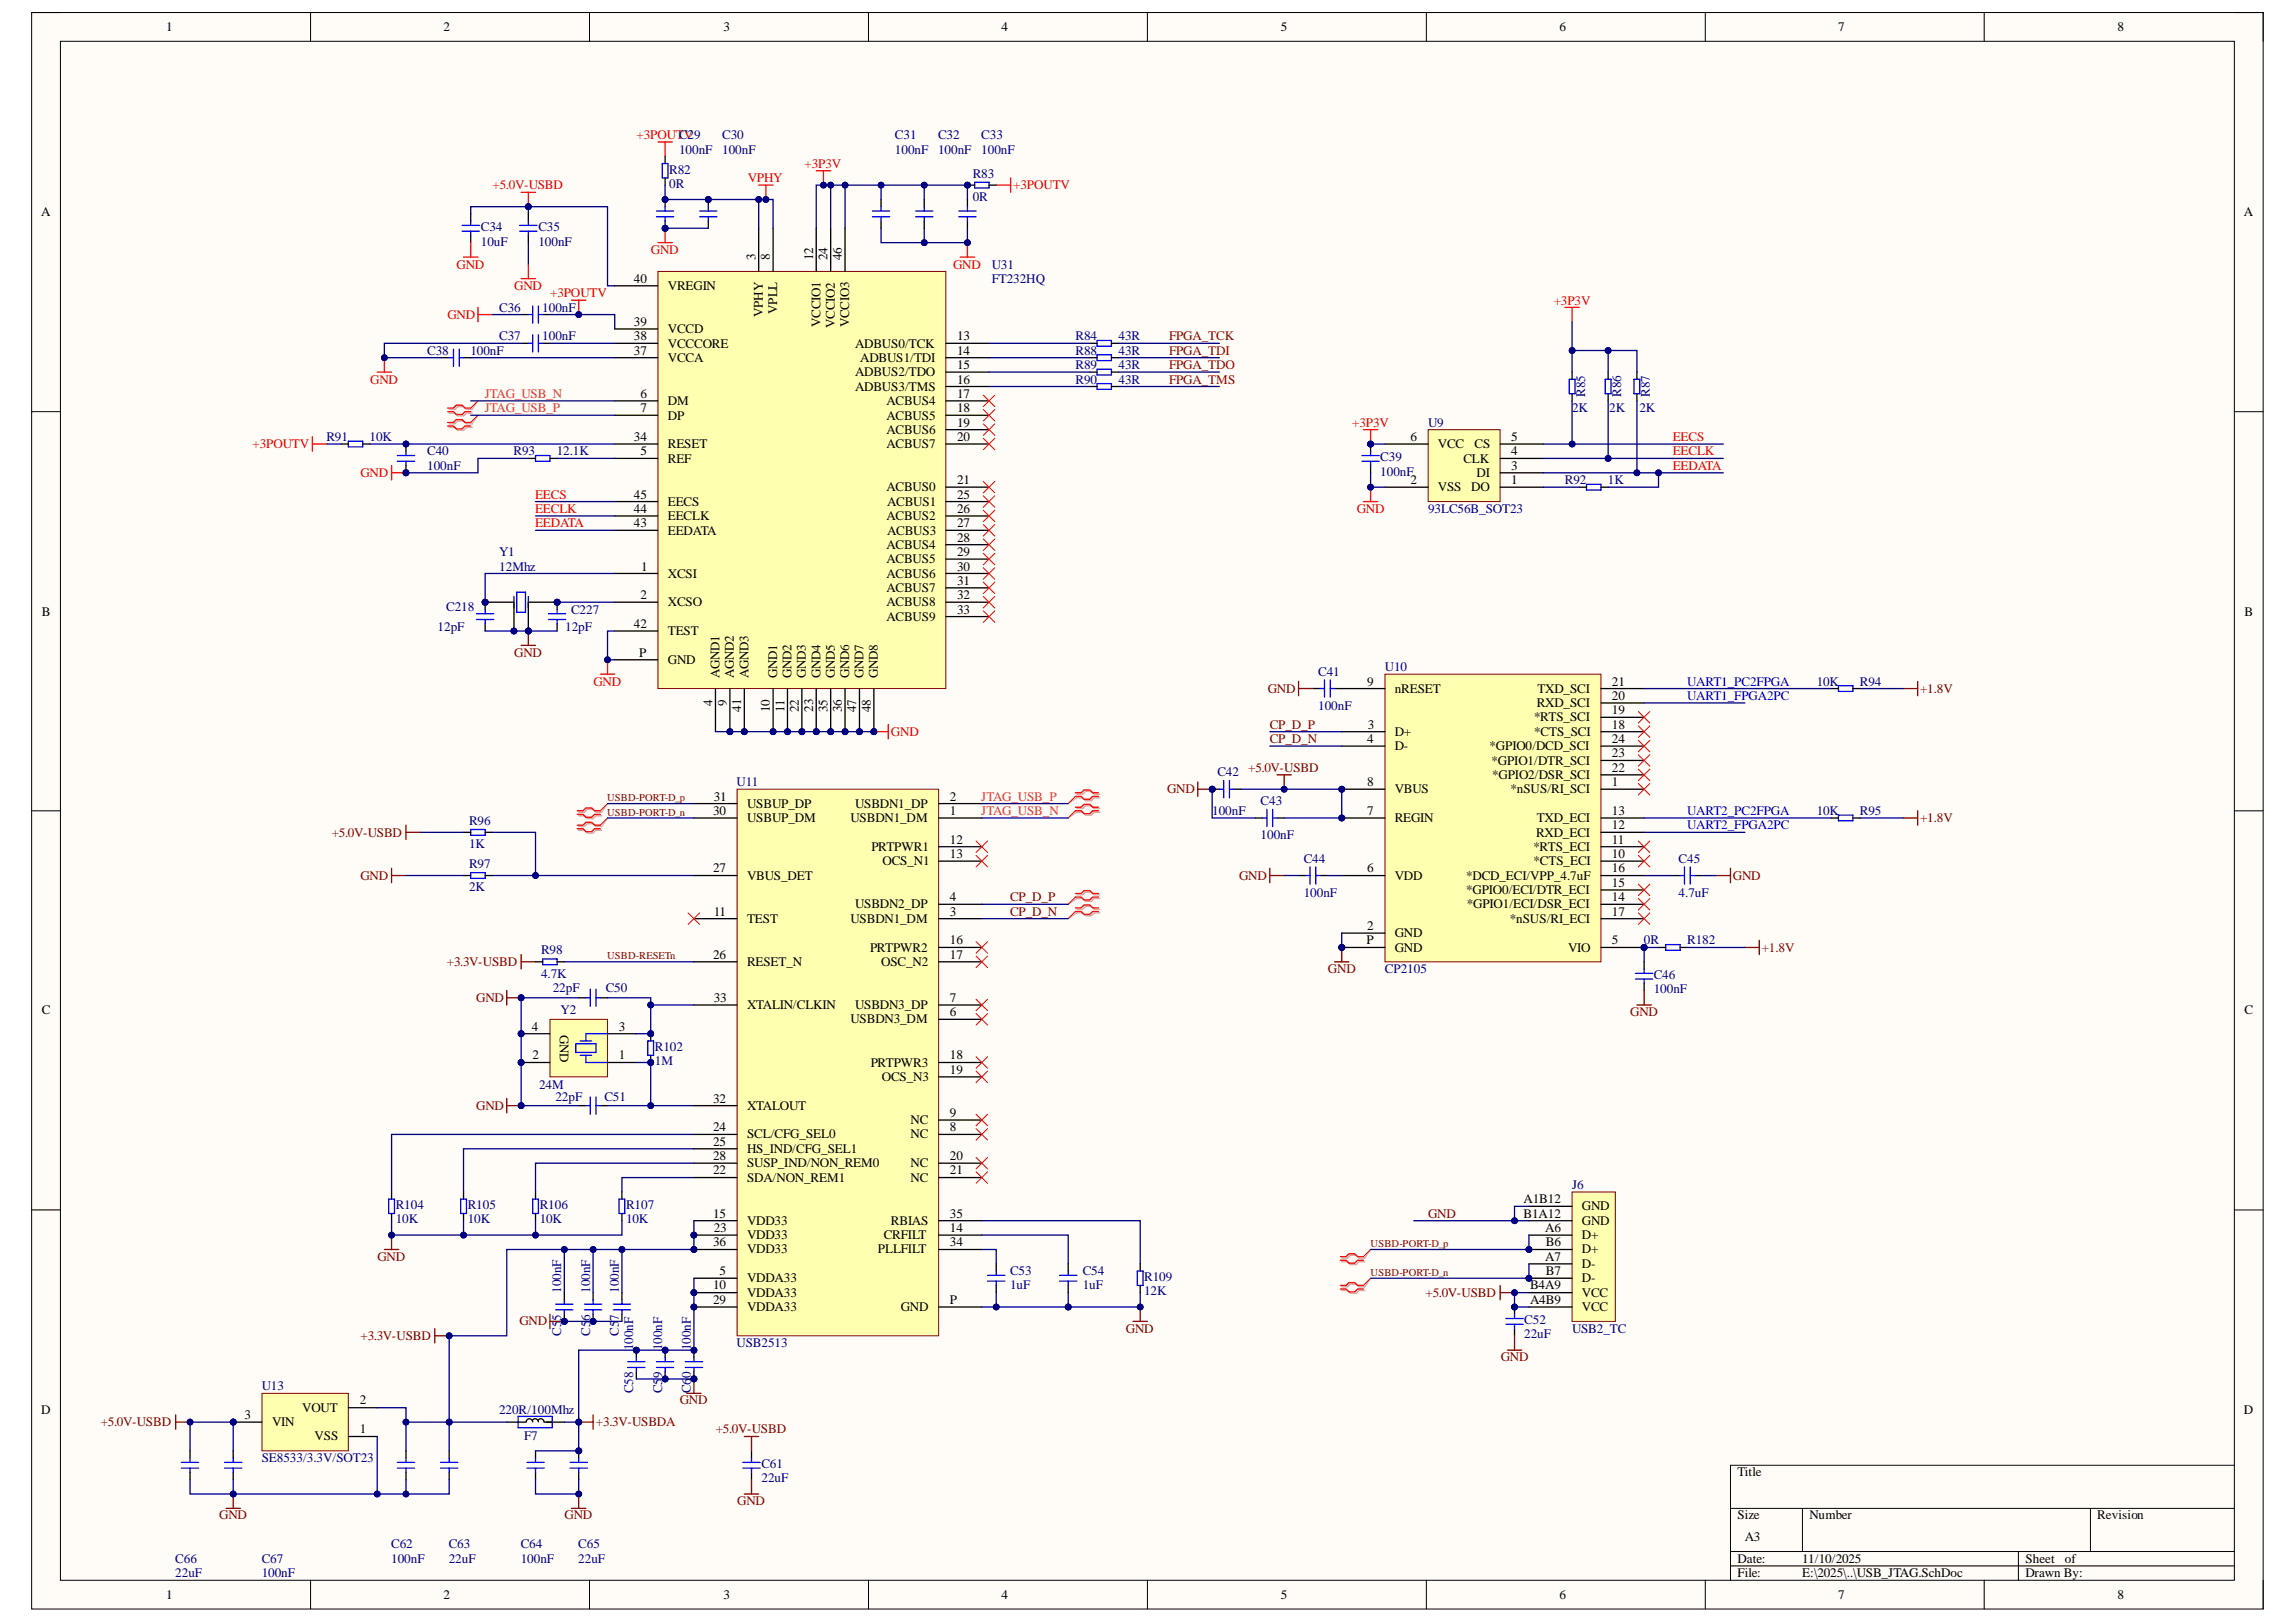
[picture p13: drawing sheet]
<svg xmlns="http://www.w3.org/2000/svg" width="297mm" height="210mm" viewBox="0 0 297 210" stroke-linecap="round" stroke-linejoin="round" font-family="sans-serif">
<defs><g id="words">
<g font-size="1.7">
<text x="21.5" y="4.1">1</text>
<text x="57.4" y="4.1">2</text>
<text x="93.6" y="4.1">3</text>
<text x="129.6" y="4.1">4</text>
<text x="165.7" y="4.1">5</text>
<text x="201.8" y="4.1">6</text>
<text x="237.8" y="4.1">7</text>
<text x="274" y="4.1">8</text>
<text x="5.3" y="28">A</text>
<text x="290.3" y="28">A</text>
<text x="97.8" y="33.7" transform="rotate(-90 97.8 33.7)">3</text>
<text x="99.6" y="33.7" transform="rotate(-90 99.6 33.7)">8</text>
<text x="105.2" y="33.7" transform="rotate(-90 105.2 33.7)">12</text>
<text x="107.1" y="33.7" transform="rotate(-90 107.1 33.7)">24</text>
<text x="108.9" y="33.7" transform="rotate(-90 108.9 33.7)">46</text>
<text x="82" y="36.6">40</text>
<text x="86.4" y="37.5">VREGIN</text>
<text x="98.7" y="41" transform="rotate(-90 98.7 41)">VPHY</text>
<text x="100.5" y="40.6" transform="rotate(-90 100.5 40.6)">VPLL</text>
<text x="82" y="42.2">39</text>
<text x="82" y="44.1">38</text>
<text x="82" y="45.9">37</text>
<text x="86.4" y="43.1">VCCD</text>
<text x="86.4" y="45">VCCCORE</text>
<text x="86.4" y="46.9">VCCA</text>
<text x="106.1" y="42.3" transform="rotate(-90 106.1 42.3)">VCCIO1</text>
<text x="108" y="42.5" transform="rotate(-90 108 42.5)">VCCIO2</text>
<text x="109.9" y="42.4" transform="rotate(-90 109.9 42.4)">VCCIO3</text>
<text x="110.6" y="45">ADBUS0/TCK</text>
<text x="111.3" y="46.9">ADBUS1/TDI</text>
<text x="123.8" y="47.8">15</text>
<text x="123.8" y="45.9">14</text>
<text x="123.8" y="44.1">13</text>
<text x="82.9" y="51.5">6</text>
<text x="82.9" y="53.4">7</text>
<text x="86.4" y="52.4">DM</text>
<text x="110.6" y="50.6">ADBUS3/TMS</text>
<text x="110.6" y="48.7">ADBUS2/TDO</text>
<text x="114.7" y="52.4">ACBUS4</text>
<text x="123.8" y="51.5">17</text>
<text x="123.8" y="53.4">18</text>
<text x="123.8" y="49.6">16</text>
<text x="82" y="57.1">34</text>
<text x="82.9" y="58.9">5</text>
<text x="86.4" y="54.3">DP</text>
<text x="86.4" y="58">RESET</text>
<text x="86.4" y="59.9">REF</text>
<text x="114.7" y="54.3">ACBUS5</text>
<text x="114.7" y="56.2">ACBUS6</text>
<text x="114.7" y="58">ACBUS7</text>
<text x="123.8" y="55.2">19</text>
<text x="123.8" y="57.1">20</text>
<text x="182.5" y="57.1">6</text>
<text x="186" y="58">VCC</text>
<text x="189.3" y="59.9">CLK</text>
<text x="190.8" y="58">CS</text>
<text x="195.5" y="57.1">5</text>
<text x="195.5" y="58.9">4</text>
<text x="82" y="64.5">45</text>
<text x="86.4" y="65.5">EECS</text>
<text x="114.7" y="63.6">ACBUS0</text>
<text x="114.8" y="65.5">ACBUS1</text>
<text x="123.8" y="64.5">25</text>
<text x="123.8" y="62.7">21</text>
<text x="182.5" y="62.7">2</text>
<text x="186" y="63.6">VSS</text>
<text x="190.3" y="63.6">DO</text>
<text x="191" y="61.7">DI</text>
<text x="195.5" y="60.8">3</text>
<text x="195.5" y="62.7">1</text>
<text x="82" y="66.4">44</text>
<text x="82" y="68.2">43</text>
<text x="86.4" y="67.3">EECLK</text>
<text x="86.4" y="69.2">EEDATA</text>
<text x="114.7" y="67.3">ACBUS2</text>
<text x="114.7" y="71">ACBUS4</text>
<text x="114.8" y="69.2">ACBUS3</text>
<text x="123.8" y="66.4">26</text>
<text x="123.8" y="68.2">27</text>
<text x="123.8" y="70.1">28</text>
<text x="123.8" y="72">29</text>
<text x="82.9" y="77.6">2</text>
<text x="82.9" y="73.8">1</text>
<text x="86.4" y="74.8">XCSI</text>
<text x="114.7" y="72.9">ACBUS5</text>
<text x="114.7" y="74.8">ACBUS6</text>
<text x="114.7" y="76.6">ACBUS7</text>
<text x="123.8" y="73.8">30</text>
<text x="123.8" y="75.7">31</text>
<text x="123.8" y="77.6">32</text>
<text x="5.4" y="79.7">B</text>
<text x="82" y="81.3">42</text>
<text x="86.4" y="78.5">XCSO</text>
<text x="86.4" y="82.2">TEST</text>
<text x="114.7" y="78.5">ACBUS8</text>
<text x="114.7" y="80.3">ACBUS9</text>
<text x="123.8" y="79.4">33</text>
<text x="290.4" y="79.7">B</text>
<text x="82.7" y="85">P</text>
<text x="86.4" y="85.9">GND</text>
<text x="93.1" y="87.8" transform="rotate(-90 93.1 87.8)">AGND1</text>
<text x="95" y="87.8" transform="rotate(-90 95 87.8)">AGND2</text>
<text x="96.8" y="87.8" transform="rotate(-90 96.8 87.8)">AGND3</text>
<text x="100.5" y="87.8" transform="rotate(-90 100.5 87.8)">GND1</text>
<text x="102.4" y="87.8" transform="rotate(-90 102.4 87.8)">GND2</text>
<text x="104.3" y="87.8" transform="rotate(-90 104.3 87.8)">GND3</text>
<text x="106.1" y="87.8" transform="rotate(-90 106.1 87.8)">GND4</text>
<text x="108" y="87.8" transform="rotate(-90 108 87.8)">GND5</text>
<text x="109.9" y="87.8" transform="rotate(-90 109.9 87.8)">GND6</text>
<text x="111.7" y="87.8" transform="rotate(-90 111.7 87.8)">GND7</text>
<text x="113.6" y="87.8" transform="rotate(-90 113.6 87.8)">GND8</text>
<text x="176.9" y="88.7">9</text>
<text x="180.4" y="89.6">nRESET</text>
<text x="198.9" y="89.6">TXD_SCI</text>
<text x="208.5" y="88.7">21</text>
<text x="92.2" y="91.3" transform="rotate(-90 92.2 91.3)">4</text>
<text x="94" y="91.3" transform="rotate(-90 94 91.3)">9</text>
<text x="95.9" y="92.1" transform="rotate(-90 95.9 92.1)">41</text>
<text x="99.6" y="92.2" transform="rotate(-90 99.6 92.2)">10</text>
<text x="101.5" y="92.1" transform="rotate(-90 101.5 92.1)">11</text>
<text x="103.3" y="92.2" transform="rotate(-90 103.3 92.2)">22</text>
<text x="105.2" y="92.1" transform="rotate(-90 105.2 92.1)">23</text>
<text x="107.1" y="92.2" transform="rotate(-90 107.1 92.2)">35</text>
<text x="108.9" y="92.2" transform="rotate(-90 108.9 92.2)">36</text>
<text x="110.8" y="92.2" transform="rotate(-90 110.8 92.2)">47</text>
<text x="112.6" y="92.2" transform="rotate(-90 112.6 92.2)">48</text>
<text x="177" y="94.3">3</text>
<text x="180.4" y="95.2">D+</text>
<text x="198.5" y="93.4">*RTS_SCI</text>
<text x="198.5" y="95.2">*CTS_SCI</text>
<text x="198.8" y="91.5">RXD_SCI</text>
<text x="208.5" y="90.6">20</text>
<text x="208.5" y="92.4">19</text>
<text x="208.5" y="94.3">18</text>
<text x="176.9" y="96.2">4</text>
<text x="176.9" y="101.7">8</text>
<text x="180.4" y="97.1">D-</text>
<text x="192.7" y="97.1">*GPIO0/DCD_SCI</text>
<text x="193" y="99">*GPIO1/DTR_SCI</text>
<text x="193" y="100.8">*GPIO2/DSR_SCI</text>
<text x="208.5" y="96.2">24</text>
<text x="208.5" y="98">23</text>
<text x="208.5" y="99.9">22</text>
<text x="208.5" y="101.7">1</text>
<text x="92.3" y="105.5">30</text>
<text x="92.3" y="103.6">31</text>
<text x="96.7" y="104.5">USBUP_DP</text>
<text x="96.7" y="106.4">USBUP_DM</text>
<text x="110" y="106.4">USBDN1_DM</text>
<text x="110.6" y="104.5">USBDN1_DP</text>
<text x="122.9" y="103.6">2</text>
<text x="122.9" y="105.5">1</text>
<text x="176.9" y="105.5">7</text>
<text x="180.4" y="102.7">VBUS</text>
<text x="180.4" y="106.4">REGIN</text>
<text x="195.4" y="102.7">*nSUS/RI_SCI</text>
<text x="198.8" y="106.4">TXD_ECI</text>
<text x="208.5" y="105.5">13</text>
<text x="208.5" y="107.3">12</text>
<text x="92.3" y="112.9">27</text>
<text x="96.7" y="113.8">VBUS_DET</text>
<text x="112.7" y="110.1">PRTPWR1</text>
<text x="114.2" y="112">OCS_N1</text>
<text x="122.9" y="109.2">12</text>
<text x="122.9" y="111">13</text>
<text x="176.9" y="112.9">6</text>
<text x="180.4" y="113.8">VDD</text>
<text x="189.7" y="113.8">*DCD_ECI/VPP_4.7uF</text>
<text x="198.4" y="110.1">*RTS_ECI</text>
<text x="198.4" y="112">*CTS_ECI</text>
<text x="198.7" y="108.3">RXD_ECI</text>
<text x="208.5" y="109.2">11</text>
<text x="208.5" y="111">10</text>
<text x="208.5" y="112.9">16</text>
<text x="92.3" y="118.5">11</text>
<text x="96.7" y="119.4">TEST</text>
<text x="110" y="119.4">USBDN1_DM</text>
<text x="110.6" y="117.6">USBDN2_DP</text>
<text x="122.9" y="116.6">4</text>
<text x="122.9" y="118.5">3</text>
<text x="189.7" y="115.7">*GPIO0/ECI/DTR_ECI</text>
<text x="189.7" y="117.6">*GPIO1/ECI/DSR_ECI</text>
<text x="195.3" y="119.4">*nSUS/RI_ECI</text>
<text x="208.5" y="114.8">15</text>
<text x="208.5" y="116.6">14</text>
<text x="208.5" y="118.5">17</text>
<text x="92.3" y="124.1">26</text>
<text x="96.7" y="125">RESET_N</text>
<text x="112.6" y="123.1">PRTPWR2</text>
<text x="114" y="125">OSC_N2</text>
<text x="122.9" y="122.2">16</text>
<text x="122.9" y="124.1">17</text>
<text x="176.8" y="122.2">P</text>
<text x="176.9" y="120.3">2</text>
<text x="180.4" y="123.1">GND</text>
<text x="180.4" y="121.3">GND</text>
<text x="202.9" y="123.1">VIO</text>
<text x="208.5" y="122.2">5</text>
<text x="5.4" y="131.3">C</text>
<text x="92.3" y="129.7">33</text>
<text x="96.7" y="130.6">XTALIN/CLKIN</text>
<text x="110.6" y="130.6">USBDN3_DP</text>
<text x="122.9" y="129.7">7</text>
<text x="122.9" y="131.5">6</text>
<text x="290.4" y="131.3">C</text>
<text x="68.8" y="133.4">4</text>
<text x="68.9" y="137.1">2</text>
<text x="72.4" y="133.9" transform="rotate(90 72.4 133.9)">GND</text>
<text x="80.1" y="133.4">3</text>
<text x="80.1" y="137.1">1</text>
<text x="110" y="132.4">USBDN3_DM</text>
<text x="122.9" y="137.1">18</text>
<text x="92.3" y="142.7">32</text>
<text x="96.7" y="143.6">XTALOUT</text>
<text x="112.6" y="138">PRTPWR3</text>
<text x="114.1" y="139.9">OCS_N3</text>
<text x="122.9" y="139">19</text>
<text x="92.3" y="146.4">24</text>
<text x="92.3" y="148.3">25</text>
<text x="96.7" y="147.3">SCL/CFG_SEL0</text>
<text x="96.7" y="149.2">HS_IND/CFG_SEL1</text>
<text x="117.8" y="145.5">NC</text>
<text x="117.8" y="147.3">NC</text>
<text x="122.9" y="144.5">9</text>
<text x="122.9" y="146.4">8</text>
<text x="92.3" y="150.1">28</text>
<text x="92.3" y="152">22</text>
<text x="96.7" y="151.1">SUSP_IND/NON_REM0</text>
<text x="96.7" y="152.9">SDA/NON_REM1</text>
<text x="117.8" y="151.1">NC</text>
<text x="117.8" y="152.9">NC</text>
<text x="122.9" y="150.1">20</text>
<text x="122.9" y="152">21</text>
<text x="197.1" y="155.7">A1B12</text>
<text x="92.3" y="157.6">15</text>
<text x="92.3" y="161.3">36</text>
<text x="92.3" y="159.4">23</text>
<text x="96.7" y="158.5">VDD33</text>
<text x="96.7" y="160.4">VDD33</text>
<text x="114.3" y="160.4">CRFILT</text>
<text x="115.3" y="158.5">RBIAS</text>
<text x="122.9" y="157.6">35</text>
<text x="122.9" y="159.4">14</text>
<text x="122.9" y="161.3">34</text>
<text x="197.1" y="157.6">B1A12</text>
<text x="199.9" y="159.4">A6</text>
<text x="200" y="161.3">B6</text>
<text x="204.6" y="156.6">GND</text>
<text x="204.6" y="160.4">D+</text>
<text x="204.6" y="158.5">GND</text>
<text x="92.3" y="166.9">10</text>
<text x="93.1" y="165">5</text>
<text x="96.7" y="162.2">VDD33</text>
<text x="96.7" y="165.9">VDDA33</text>
<text x="96.7" y="167.8">VDDA33</text>
<text x="113.6" y="162.2">PLLFILT</text>
<text x="198" y="166.9">B4A9</text>
<text x="199.9" y="163.1">A7</text>
<text x="200" y="165">B7</text>
<text x="204.6" y="164.1">D-</text>
<text x="204.6" y="167.8">VCC</text>
<text x="204.6" y="165.9">D-</text>
<text x="204.6" y="162.2">D+</text>
<text x="92.3" y="168.7">29</text>
<text x="96.7" y="169.7">VDDA33</text>
<text x="116.5" y="169.7">GND</text>
<text x="122.9" y="168.7">P</text>
<text x="198" y="168.7">A4B9</text>
<text x="204.6" y="169.7">VCC</text>
<text x="5.3" y="182.9">D</text>
<text x="31.7" y="183.6">3</text>
<text x="35.2" y="184.5">VIN</text>
<text x="39.1" y="182.7">VOUT</text>
<text x="46.5" y="181.8">2</text>
<text x="46.5" y="185.5">1</text>
<text x="290.3" y="182.9">D</text>
<text x="40.7" y="186.4">VSS</text>
<text x="224.8" y="191.1">Title</text>
<text x="224.8" y="196.6">Size</text>
<text x="234.1" y="196.6">Number</text>
<text x="271.3" y="196.6">Revision</text>
<text x="224.8" y="202.2">Date:</text>
<text x="225.7" y="199.4">A3</text>
<text x="233.2" y="202.2">11/10/2025</text>
<text x="262" y="202.2">Sheet</text>
<text x="267.1" y="202.2">of</text>
<text x="21.5" y="206.9">1</text>
<text x="57.4" y="206.9">2</text>
<text x="93.6" y="206.9">3</text>
<text x="129.6" y="206.9">4</text>
<text x="165.7" y="206.9">5</text>
<text x="201.8" y="206.9">6</text>
<text x="224.8" y="204.1">File:</text>
<text x="233.2" y="204.1">E:\2025\..\USB_JTAG.SchDoc</text>
<text x="237.8" y="206.9">7</text>
<text x="262" y="204.1">Drawn By:</text>
<text x="274" y="206.9">8</text>
</g>
<g font-size="1.7" fill="#f00">
<text x="82.3" y="18">+3POUTCV29</text>
<text x="96.7" y="23.6">VPHY</text>
<text x="104.1" y="21.7">+3P3V</text>
<text x="63.7" y="24.5">+5.0V-USBD</text>
<text x="131.1" y="24.5">+3POUTV</text>
<text x="59.1" y="34.8">GND</text>
<text x="84.2" y="32.9">GND</text>
<text x="123.3" y="34.8">GND</text>
<text x="57.9" y="41.3">GND</text>
<text x="66.5" y="37.5">GND</text>
<text x="71.2" y="38.5">+3POUTV</text>
<text x="201" y="39.4">+3P3V</text>
<text x="47.9" y="49.6">GND</text>
<text x="32.7" y="58">+3POUTV</text>
<text x="174.9" y="55.2">+3P3V</text>
<text x="216.4" y="57.1">EECS</text>
<text x="216.4" y="58.9">EECLK</text>
<text x="46.6" y="61.7">GND</text>
<text x="69.2" y="64.5">EECS</text>
<text x="216.4" y="60.8">EEDATA</text>
<text x="69.2" y="66.4">EECLK</text>
<text x="69.2" y="68.2">EEDATA</text>
<text x="175.5" y="66.4">GND</text>
<text x="76.8" y="88.7">GND</text>
<text x="115.3" y="95.2">GND</text>
</g>
<g font-size="1.7" fill="#000080">
<text x="86.6" y="22.5">R82</text>
<text x="87.8" y="19.9">100nF</text>
<text x="93.4" y="18">C30</text>
<text x="93.4" y="19.9">100nF</text>
<text x="115.8" y="18">C31</text>
<text x="115.8" y="19.9">100nF</text>
<text x="121.4" y="18">C32</text>
<text x="121.4" y="19.9">100nF</text>
<text x="125.8" y="23">R83</text>
<text x="127" y="18">C33</text>
<text x="127" y="19.9">100nF</text>
<text x="62.2" y="29.9">C34</text>
<text x="69.7" y="29.9">C35</text>
<text x="86.6" y="24.4">0R</text>
<text x="125.8" y="26">0R</text>
<text x="62.2" y="31.8">10uF</text>
<text x="69.7" y="31.8">100nF</text>
<text x="128.3" y="34.8">U31</text>
<text x="64.6" y="40.3">C36</text>
<text x="70.2" y="40.3">100nF</text>
<text x="128.3" y="36.6">FT232HQ</text>
<text x="55.3" y="45.9">C38</text>
<text x="60.9" y="45.9">100nF</text>
<text x="64.6" y="44.1">C37</text>
<text x="70.2" y="44.1">100nF</text>
<text x="139.1" y="44.1">R84</text>
<text x="139.1" y="45.9">R88</text>
<text x="139.1" y="47.8">R89</text>
<text x="144.7" y="44.1">43R</text>
<text x="144.7" y="45.9">43R</text>
<text x="144.7" y="47.8">43R</text>
<text x="139.1" y="49.6">R90</text>
<text x="144.7" y="49.6">43R</text>
<text x="203.4" y="53.4">2K</text>
<text x="205.1" y="51.3" transform="rotate(-90 205.1 51.3)">R85</text>
<text x="208.2" y="53.4">2K</text>
<text x="209.7" y="51.3" transform="rotate(-90 209.7 51.3)">R86</text>
<text x="212.1" y="53.4">2K</text>
<text x="213.4" y="51.3" transform="rotate(-90 213.4 51.3)">R87</text>
<text x="42.2" y="57.1">R91</text>
<text x="47.8" y="57.1">10K</text>
<text x="55.3" y="58.9">C40</text>
<text x="66.4" y="58.9">R93</text>
<text x="72" y="58.9">12.1K</text>
<text x="178.6" y="59.7">C39</text>
<text x="184.8" y="55.2">U9</text>
<text x="55.3" y="60.8">100nF</text>
<text x="178.6" y="61.6">100nF</text>
<text x="202.4" y="62.7">R92</text>
<text x="208" y="62.7">1K</text>
<text x="64.6" y="72">Y1</text>
<text x="184.8" y="66.4">93LC56B_SOT23</text>
<text x="64.6" y="73.8">12Mhz</text>
<text x="56.6" y="81.6">12pF</text>
<text x="57.7" y="79.1">C218</text>
<text x="73.1" y="81.6">12pF</text>
<text x="73.9" y="79.4">C227</text>
<text x="170.5" y="87.4">C41</text>
<text x="179.2" y="86.9">U10</text>
<text x="235" y="88.7">10K</text>
<text x="240.6" y="88.7">R94</text>
<text x="170.5" y="91.8">100nF</text>
<text x="95.3" y="101.7">U11</text>
<text x="157.5" y="100.5">C42</text>
<text x="60.7" y="106.7">R96</text>
<text x="156.8" y="105.5">100nF</text>
<text x="163.1" y="104.2">C43</text>
<text x="235" y="105.5">10K</text>
<text x="240.6" y="105.5">R95</text>
<text x="60.7" y="109.8">1K</text>
<text x="60.7" y="112.3">R97</text>
<text x="163.1" y="108.6">100nF</text>
<text x="168.7" y="111.6">C44</text>
<text x="217.2" y="111.6">C45</text>
<text x="60.7" y="115.4">2K</text>
<text x="168.7" y="116">100nF</text>
<text x="217.2" y="116">4.7uF</text>
<text x="70" y="123.5">R98</text>
<text x="179.2" y="125.9">CP2105</text>
<text x="212.7" y="122.2">0R</text>
<text x="218.3" y="122.2">R182</text>
<text x="70" y="126.5">4.7K</text>
<text x="71.5" y="128.4">22pF</text>
<text x="72.5" y="131.2">Y2</text>
<text x="78.4" y="128.4">C50</text>
<text x="214" y="126.7">C46</text>
<text x="214" y="128.6">100nF</text>
<text x="84.7" y="136">R102</text>
<text x="84.7" y="137.9">1M</text>
<text x="69.7" y="141">24M</text>
<text x="71.9" y="142.5">22pF</text>
<text x="78.2" y="142.5">C51</text>
<text x="203.4" y="153.8">J6</text>
<text x="51.2" y="156.5">R104</text>
<text x="51.2" y="158.3">10K</text>
<text x="60.5" y="156.5">R105</text>
<text x="60.5" y="158.3">10K</text>
<text x="69.8" y="156.5">R106</text>
<text x="69.8" y="158.3">10K</text>
<text x="81" y="156.5">R107</text>
<text x="81" y="158.3">10K</text>
<text x="72.6" y="167.3" transform="rotate(-90 72.6 167.3)">100nF</text>
<text x="76.3" y="167.3" transform="rotate(-90 76.3 167.3)">100nF</text>
<text x="80.1" y="167.3" transform="rotate(-90 80.1 167.3)">100nF</text>
<text x="130.7" y="165">C53</text>
<text x="130.7" y="166.9">1uF</text>
<text x="140.1" y="165">C54</text>
<text x="140.1" y="166.9">1uF</text>
<text x="148" y="165.8">R109</text>
<text x="148" y="167.6">12K</text>
<text x="72.6" y="172.9" transform="rotate(-90 72.6 172.9)">C55</text>
<text x="76.3" y="172.9" transform="rotate(-90 76.3 172.9)">C5</text>
<text x="76.3" y="170.9" transform="rotate(-90 76.3 170.9)">6</text>
<text x="80.1" y="172.9" transform="rotate(-90 80.1 172.9)">C5</text>
<text x="80.1" y="170.9" transform="rotate(-90 80.1 170.9)">7</text>
<text x="197.2" y="171.3">C52</text>
<text x="197.2" y="173.2">22uF</text>
<text x="203.4" y="172.4">USB2_TC</text>
<text x="33.9" y="179.9">U13</text>
<text x="81.9" y="174.7" transform="rotate(-90 81.9 174.7)">100nF</text>
<text x="85.6" y="178.4" transform="rotate(-90 85.6 178.4)">9</text>
<text x="85.6" y="174.7" transform="rotate(-90 85.6 174.7)">100nF</text>
<text x="89.4" y="178.4" transform="rotate(-90 89.4 178.4)">0</text>
<text x="89.4" y="174.7" transform="rotate(-90 89.4 174.7)">100nF</text>
<text x="95.3" y="174.3">USB2513</text>
<text x="64.6" y="182.9">220R/100Mhz</text>
<text x="81.9" y="180.3" transform="rotate(-90 81.9 180.3)">C58</text>
<text x="85.6" y="180.3" transform="rotate(-90 85.6 180.3)">C5</text>
<text x="89.4" y="180.3" transform="rotate(-90 89.4 180.3)">C6</text>
<text x="33.9" y="189.2">SE8533/3.3V/SOT23</text>
<text x="67.8" y="186.4">F7</text>
<text x="98.5" y="190">C61</text>
<text x="98.5" y="191.8">22uF</text>
<text x="22.7" y="202.2">C66</text>
<text x="33.9" y="202.2">C67</text>
<text x="50.6" y="200.4">C62</text>
<text x="50.6" y="202.2">100nF</text>
<text x="58.1" y="200.4">C63</text>
<text x="58.1" y="202.2">22uF</text>
<text x="67.4" y="200.4">C64</text>
<text x="67.4" y="202.2">100nF</text>
<text x="74.8" y="200.4">C65</text>
<text x="74.8" y="202.2">22uF</text>
<text x="22.7" y="204.1">22uF</text>
<text x="33.9" y="204.1">100nF</text>
</g>
<g font-size="1.7" fill="#980000">
<text x="151.2" y="44.1">FPGA_TCK</text>
<text x="151.2" y="45.9">FPGA_TDI</text>
<text x="151.2" y="47.8">FPGA_TDO</text>
<text x="151.2" y="49.6">FPGA_TMS</text>
</g>
<g font-size="1.7" fill="#de4f16">
<text x="62.7" y="51.5">JTAG_USB_N</text>
<text x="62.7" y="53.4">JTAG_USB_P</text>
<text x="127" y="103.6">JTAG_USB_P</text>
<text x="127" y="105.5">JTAG_USB_N</text>
</g>
<g font-size="1.7" fill="#800000">
<text x="66.5" y="85">GND</text>
<text x="164" y="89.6">GND</text>
<text x="248.4" y="89.6">+1.8V</text>
<text x="164.3" y="94.3">CP_D_P</text>
<text x="161.5" y="99.9">+5.0V-USBD</text>
<text x="164.3" y="96.2">CP_D_N</text>
<text x="151" y="102.7">GND</text>
<text x="248.4" y="106.4">+1.8V</text>
<text x="42.9" y="108.3">+5.0V-USBD</text>
<text x="46.6" y="113.8">GND</text>
<text x="160.3" y="113.8">GND</text>
<text x="224.2" y="113.8">GND</text>
<text x="130.7" y="116.6">CP_D_P</text>
<text x="130.7" y="118.5">CP_D_N</text>
<text x="57.8" y="125">+3.3V-USBD</text>
<text x="171.8" y="125.9">GND</text>
<text x="227.9" y="123.1">+1.8V</text>
<text x="61.6" y="129.7">GND</text>
<text x="210.9" y="131.5">GND</text>
<text x="61.6" y="143.6">GND</text>
<text x="184.8" y="157.6">GND</text>
<text x="48.8" y="163.1">GND</text>
<text x="184.4" y="167.8">+5.0V-USBD</text>
<text x="46.6" y="173.4">+3.3V-USBD</text>
<text x="67.2" y="171.5">GND</text>
<text x="145.7" y="172.4">GND</text>
<text x="194.1" y="176.2">GND</text>
<text x="13" y="184.5">+5.0V-USBD</text>
<text x="77.1" y="184.5">+3.3V-USBDA</text>
<text x="87.9" y="181.8">GND</text>
<text x="92.6" y="185.5">+5.0V-USBD</text>
<text x="28.4" y="196.6">GND</text>
<text x="73" y="196.6">GND</text>
<text x="95.4" y="194.8">GND</text>
</g>
<g font-size="1.7" fill="#00f">
<text x="218.3" y="88.7">UART1_PC2FPGA</text>
<text x="218.3" y="90.6">UART1_FPGA2PC</text>
<text x="218.3" y="105.5">UART2_PC2FPGA</text>
<text x="218.3" y="107.3">UART2_FPGA2PC</text>
</g>
<g font-size="1.4" fill="#800000">
<text x="78.5" y="103.7">USBD-PORT-D_p</text>
<text x="78.5" y="105.5">USBD-PORT-D_n</text>
<text x="78.5" y="124.2">USBD-RESETn</text>
<text x="177.3" y="161.4">USBD-PORT-D_p</text>
<text x="177.3" y="165.1">USBD-PORT-D_n</text>
</g>
</g></defs>
<path d="M4.1 1.6h288.7v206.6h-288.7z" fill-rule="evenodd" fill="#fffcf8"/>
<path d="M4.1 1.6h288.7v206.6h-288.7z" fill="none" stroke="#000" stroke-width=".13"/>
<path d="M7.8 5.3h281.3v199.2h-281.3z" fill-rule="evenodd" fill="#fffcf8"/>
<g fill="none" stroke="#000" stroke-width=".13">
<path d="M4.1 1.6h3.7M7.8 5.3h281.3v199.2h-281.3zM40.2 1.6v3.7M76.3 1.6v3.7M112.4 1.6v3.7M148.4 1.6v3.7M184.5 1.6v3.7M220.6 1.6v3.7M256.7 1.6v3.7M289.1 1.6h3.7v3.7M4.1 53.3h3.7M289.1 53.3h3.7"/>
<path d="M4.1 104.9h3.7M289.1 104.9h3.7M4.1 156.6h3.7M289.1 156.6h3.7M223.9 195.2h65.2M233.2 195.2v5.6M270.4 195.2v5.6M289.1 189.6h-65.2v14.9M40.2 204.5v3.7M76.3 204.5v3.7M112.4 204.5v3.7M148.4 204.5v3.7"/>
<path d="M184.5 204.5v3.7M220.6 204.5v3.7M223.9 200.8h65.2M223.9 202.6h65.2M256.7 204.5v3.7M261.1 200.8v3.7M292.8 204.5v3.7"/>
</g>
<circle cx="212.7" cy="122.6" r=".37" fill="#000080"/>
<circle cx="212.7" cy="122.6" r=".37" fill="none" stroke="#000080" stroke-width=".13"/>
<circle cx="173.6" cy="102.1" r=".37" fill="#000080"/>
<circle cx="173.6" cy="102.1" r=".37" fill="none" stroke="#000080" stroke-width=".13"/>
<circle cx="173.6" cy="105.9" r=".37" fill="#000080"/>
<circle cx="173.6" cy="105.9" r=".37" fill="none" stroke="#000080" stroke-width=".13"/>
<circle cx="173.6" cy="122.6" r=".37" fill="#000080"/>
<circle cx="173.6" cy="122.6" r=".37" fill="none" stroke="#000080" stroke-width=".13"/>
<path d="M179.2 87.2h27.9v37.3h-27.9z" fill-rule="evenodd" fill="#ffffb0"/>
<path d="M179.2 87.2h27.9v37.3h-27.9z" fill="none" stroke="#800000" stroke-width=".13"/>
<g fill="none" stroke="#000" stroke-width=".17">
<path d="M207.1 89.1h5.6M207.1 91h5.6M207.1 92.8h5.6M207.1 94.7h5.6M207.1 96.6h5.6M207.1 98.4h5.6M207.1 100.3h5.6M207.1 102.1h5.6M207.1 105.9h5.6M207.1 107.7h5.6M207.1 109.6h5.6M207.1 111.4h5.6"/>
<path d="M207.1 113.3h5.6M207.1 115.2h5.6M207.1 117h5.6M207.1 118.9h5.6M207.1 122.6h5.6"/>
</g>
<circle cx="212.7" cy="122.6" r=".37" fill="#000080"/>
<circle cx="212.7" cy="122.6" r=".37" fill="none" stroke="#000080" stroke-width=".13"/>
<path d="M173.6 89.1h5.6M173.6 94.7h5.6M173.6 96.6h5.6M173.6 102.1h5.6" fill="none" stroke="#000" stroke-width=".17"/>
<circle cx="173.6" cy="102.1" r=".37" fill="#000080"/>
<circle cx="173.6" cy="102.1" r=".37" fill="none" stroke="#000080" stroke-width=".13"/>
<path d="M173.6 105.9h5.6" fill="none" stroke="#000" stroke-width=".17"/>
<circle cx="173.6" cy="105.9" r=".37" fill="#000080"/>
<circle cx="173.6" cy="105.9" r=".37" fill="none" stroke="#000080" stroke-width=".13"/>
<path d="M173.6 113.3h5.6M173.6 122.6h5.6" fill="none" stroke="#000" stroke-width=".17"/>
<circle cx="173.6" cy="122.6" r=".37" fill="#000080"/>
<circle cx="173.6" cy="122.6" r=".37" fill="none" stroke="#000080" stroke-width=".13"/>
<path d="M162.4 105.9h.9M165.2 105.9h.9M168 113.3h.9M170.8 113.3h.9M173.6 120.8h5.6" fill="none" stroke="#000" stroke-width=".17"/>
<path d="M163.3 105.9h.6M163.9 104.7v2.3M164.6 105.9h.6M164.6 104.7v2.3M168.9 113.3h.6M169.5 112.2v2.2M170.2 113.3h.6M170.2 112.2v2.2" fill="none" stroke="#00f" stroke-width=".17"/>
<path d="M172.7 124.5h1.8M173.6 122.6v1.9" fill="none" stroke="#800000" stroke-width=".17"/>
<circle cx="173.6" cy="122.6" r=".37" fill="#000080"/>
<circle cx="173.6" cy="122.6" r=".37" fill="none" stroke="#000080" stroke-width=".13"/>
<path d="M169.9 89.1h.9M172.7 89.1h.9M216.4 113.3h1M219.2 113.3h1" fill="none" stroke="#000" stroke-width=".17"/>
<path d="M170.8 89.1h.6M171.4 88v2.2M172.1 89.1h.6M172.1 88v2.2M217.4 113.3h.5M217.9 112.2v2.2M218.7 113.3h.5M218.7 112.2v2.2" fill="none" stroke="#00f" stroke-width=".17"/>
<path d="M168 88.2v1.8M168 89.1h1.9M222 113.3h1.9M223.9 112.4v1.8" fill="none" stroke="#800000" stroke-width=".17"/>
<circle cx="156.8" cy="102.1" r=".37" fill="#000080"/>
<circle cx="156.8" cy="102.1" r=".37" fill="none" stroke="#000080" stroke-width=".13"/>
<path d="M156.8 102.1h1" fill="none" stroke="#000" stroke-width=".17"/>
<circle cx="156.8" cy="102.1" r=".37" fill="#000080"/>
<circle cx="156.8" cy="102.1" r=".37" fill="none" stroke="#000080" stroke-width=".13"/>
<path d="M159.6 102.1h.9" fill="none" stroke="#000" stroke-width=".17"/>
<path d="M157.8 102.1h.5M158.3 101v2.2M159.1 102.1h.5M159.1 101v2.2" fill="none" stroke="#00f" stroke-width=".17"/>
<path d="M155 101.2v1.9M155 102.1h1.8" fill="none" stroke="#800000" stroke-width=".17"/>
<circle cx="156.8" cy="102.1" r=".37" fill="#000080"/>
<circle cx="156.8" cy="102.1" r=".37" fill="none" stroke="#000080" stroke-width=".13"/>
<path d="M86 20.2v1M86 23v1M212.7 124.5v.9M212.7 127.3v.9" fill="none" stroke="#000" stroke-width=".17"/>
<path d="M85.7 21.2h.7v1.8h-.7zM211.6 126h2.2M211.6 126.7h2.2M212.7 125.4v.6M212.7 126.7v.6" fill="none" stroke="#00f" stroke-width=".17"/>
<path d="M211.8 130.1h1.8M212.7 128.2v1.9" fill="none" stroke="#800000" stroke-width=".17"/>
<path d="M85.1 18.4h1.9M86 18.4v1.8M105.6 22.1h1.9M106.5 22.1v1.9" fill="none" stroke="#f00" stroke-width=".17"/>
<circle cx="106.5" cy="24" r=".37" fill="#000080"/>
<circle cx="106.5" cy="24" r=".37" fill="none" stroke="#000080" stroke-width=".13"/>
<path d="M128.9 24h1.8M130.7 23v1.9" fill="none" stroke="#f00" stroke-width=".17"/>
<circle cx="125.2" cy="24" r=".37" fill="#000080"/>
<circle cx="125.2" cy="24" r=".37" fill="none" stroke="#000080" stroke-width=".13"/>
<path d="M126.1 23.6h1.9v.7h-1.9z" fill="none" stroke="#00f" stroke-width=".17"/>
<path d="M125.2 24h.9" fill="none" stroke="#000" stroke-width=".17"/>
<circle cx="125.2" cy="24" r=".37" fill="#000080"/>
<circle cx="125.2" cy="24" r=".37" fill="none" stroke="#000080" stroke-width=".13"/>
<path d="M128 24h.9" fill="none" stroke="#000" stroke-width=".17"/>
<path d="M98.2 24h1.8M99.1 24v1.8" fill="none" stroke="#f00" stroke-width=".17"/>
<circle cx="99.1" cy="25.8" r=".37" fill="#000080"/>
<circle cx="99.1" cy="25.8" r=".37" fill="none" stroke="#000080" stroke-width=".13"/>
<path d="M67.4 24.9h1.9M68.4 24.9v1.8" fill="none" stroke="#f00" stroke-width=".17"/>
<circle cx="68.4" cy="26.7" r=".37" fill="#000080"/>
<circle cx="68.4" cy="26.7" r=".37" fill="none" stroke="#000080" stroke-width=".13"/>
<circle cx="86" cy="25.8" r=".37" fill="#000080"/>
<circle cx="86" cy="25.8" r=".37" fill="none" stroke="#000080" stroke-width=".13"/>
<circle cx="86" cy="29.5" r=".37" fill="#000080"/>
<circle cx="86" cy="29.5" r=".37" fill="none" stroke="#000080" stroke-width=".13"/>
<path d="M86 25.8v.9" fill="none" stroke="#000" stroke-width=".17"/>
<circle cx="86" cy="25.8" r=".37" fill="#000080"/>
<circle cx="86" cy="25.8" r=".37" fill="none" stroke="#000080" stroke-width=".13"/>
<path d="M86 28.6v.9" fill="none" stroke="#000" stroke-width=".17"/>
<circle cx="86" cy="29.5" r=".37" fill="#000080"/>
<circle cx="86" cy="29.5" r=".37" fill="none" stroke="#000080" stroke-width=".13"/>
<path d="M84.9 28.1h2.3M84.9 27.3h2.3M86 26.7v.6M86 28.1v.5" fill="none" stroke="#00f" stroke-width=".17"/>
<circle cx="91.6" cy="25.8" r=".37" fill="#000080"/>
<circle cx="91.6" cy="25.8" r=".37" fill="none" stroke="#000080" stroke-width=".13"/>
<path d="M91.6 25.8v.9" fill="none" stroke="#000" stroke-width=".17"/>
<circle cx="91.6" cy="25.8" r=".37" fill="#000080"/>
<circle cx="91.6" cy="25.8" r=".37" fill="none" stroke="#000080" stroke-width=".13"/>
<path d="M91.6 28.6v.9M114 25.8v.9M114 28.6v.9M119.6 25.8v.9M119.6 28.6v.9M125.2 25.8v.9M125.2 28.6v.9" fill="none" stroke="#000" stroke-width=".17"/>
<g fill="none" stroke="#00f" stroke-width=".17">
<path d="M90.5 28.1h2.3M90.5 27.3h2.3M91.6 26.7v.6M91.6 28.1v.5M112.9 28.1h2.2M112.9 27.3h2.2M114 26.7v.6M114 28.1v.5M118.5 28.1h2.2M118.5 27.3h2.2M119.6 26.7v.6M119.6 28.1v.5"/>
<path d="M124 28.1h2.3M124 27.3h2.3M125.2 26.7v.6M125.2 28.1v.5"/>
</g>
<path d="M85.1 31.4h1.9M86 29.5v1.9" fill="none" stroke="#f00" stroke-width=".17"/>
<circle cx="86" cy="29.5" r=".37" fill="#000080"/>
<circle cx="86" cy="29.5" r=".37" fill="none" stroke="#000080" stroke-width=".13"/>
<path d="M60.9 27.7v.9M60.9 30.5v.9M68.4 27.7v.9M68.4 30.5v.9" fill="none" stroke="#000" stroke-width=".17"/>
<path d="M59.8 29.2h2.2M59.8 29.9h2.2M60.9 28.6v.6M60.9 29.9v.6M67.2 29.2h2.3M67.2 29.9h2.3M68.4 28.6v.6M68.4 29.9v.6" fill="none" stroke="#00f" stroke-width=".17"/>
<path d="M124.2 33.3h1.9M125.2 31.4v1.9" fill="none" stroke="#f00" stroke-width=".17"/>
<circle cx="125.2" cy="31.4" r=".37" fill="#000080"/>
<circle cx="125.2" cy="31.4" r=".37" fill="none" stroke="#000080" stroke-width=".13"/>
<path d="M60 33.3h1.8M60.9 31.4v1.9M67.4 36.1h1.9M68.4 34.2v1.9M73.9 38.8h1.9M74.9 38.8v1.9" fill="none" stroke="#f00" stroke-width=".17"/>
<circle cx="74.9" cy="40.7" r=".37" fill="#000080"/>
<circle cx="74.9" cy="40.7" r=".37" fill="none" stroke="#000080" stroke-width=".13"/>
<path d="M61.8 39.8v1.8M48.8 48.2h1.9M49.7 46.3v1.9M61.8 40.7h1.9" fill="none" stroke="#f00" stroke-width=".17"/>
<path d="M67.4 40.7h1M67.4 44.4h1M70.2 40.7h.9M70.2 44.4h.9M141 44.4h.9M143.8 44.4h.9" fill="none" stroke="#000" stroke-width=".17"/>
<path d="M68.9 39.6v2.2M69.7 39.6v2.2M68.4 40.7h.5M68.4 44.4h.5M68.9 43.3v2.2M69.7 40.7h.5M69.7 43.3v2.2M69.7 44.4h.5M141.9 44.1h1.9v.7h-1.9z" fill="none" stroke="#00f" stroke-width=".17"/>
<circle cx="49.7" cy="46.3" r=".37" fill="#000080"/>
<circle cx="49.7" cy="46.3" r=".37" fill="none" stroke="#000080" stroke-width=".13"/>
<path d="M44.1 57.5h1M46.9 57.5h1M57.2 46.3h.9M60 46.3h.9M68.4 59.3h.9M71.1 59.3h1M141 46.3h.9M141 48.2h.9M141 50h.9M143.8 46.3h.9M143.8 48.2h.9M143.8 50h.9" fill="none" stroke="#000" stroke-width=".17"/>
<path d="M45.1 57.1h1.8v.7h-1.8zM58.1 46.3h.6M58.7 45.2v2.2M59.4 46.3h.6M59.4 45.2v2.2M69.3 59h1.8v.7h-1.8zM141.9 45.9h1.9v.8h-1.9zM141.9 47.8h1.9v.7h-1.9zM141.9 49.6h1.9v.8h-1.9z" fill="none" stroke="#00f" stroke-width=".17"/>
<path d="M40.4 56.5v1.9M40.4 57.5h1.9" fill="none" stroke="#f00" stroke-width=".17"/>
<circle cx="52.5" cy="61.2" r=".37" fill="#000080"/>
<circle cx="52.5" cy="61.2" r=".37" fill="none" stroke="#000080" stroke-width=".13"/>
<circle cx="52.5" cy="57.5" r=".37" fill="#000080"/>
<circle cx="52.5" cy="57.5" r=".37" fill="none" stroke="#000080" stroke-width=".13"/>
<path d="M52.5 60.3v.9" fill="none" stroke="#000" stroke-width=".17"/>
<circle cx="52.5" cy="61.2" r=".37" fill="#000080"/>
<circle cx="52.5" cy="61.2" r=".37" fill="none" stroke="#000080" stroke-width=".13"/>
<path d="M52.5 57.5v.9" fill="none" stroke="#000" stroke-width=".17"/>
<circle cx="52.5" cy="57.5" r=".37" fill="#000080"/>
<circle cx="52.5" cy="57.5" r=".37" fill="none" stroke="#000080" stroke-width=".13"/>
<path d="M51.4 59h2.2M51.4 59.7h2.2M52.5 58.4v.6M52.5 59.7v.6" fill="none" stroke="#00f" stroke-width=".17"/>
<circle cx="62.8" cy="77.9" r=".37" fill="#000080"/>
<circle cx="62.8" cy="77.9" r=".37" fill="none" stroke="#000080" stroke-width=".13"/>
<circle cx="72.1" cy="77.9" r=".37" fill="#000080"/>
<circle cx="72.1" cy="77.9" r=".37" fill="none" stroke="#000080" stroke-width=".13"/>
<circle cx="68.4" cy="81.7" r=".37" fill="#000080"/>
<circle cx="68.4" cy="81.7" r=".37" fill="none" stroke="#000080" stroke-width=".13"/>
<circle cx="66.5" cy="81.7" r=".37" fill="#000080"/>
<circle cx="66.5" cy="81.7" r=".37" fill="none" stroke="#000080" stroke-width=".13"/>
<path d="M62.8 77.9h3.7" fill="none" stroke="#000" stroke-width=".17"/>
<circle cx="62.8" cy="77.9" r=".37" fill="#000080"/>
<circle cx="62.8" cy="77.9" r=".37" fill="none" stroke="#000080" stroke-width=".13"/>
<path d="M68.4 77.9h3.7" fill="none" stroke="#000" stroke-width=".17"/>
<circle cx="72.1" cy="77.9" r=".37" fill="#000080"/>
<circle cx="72.1" cy="77.9" r=".37" fill="none" stroke="#000080" stroke-width=".13"/>
<path d="M66.5 77.2v1.5M66.9 76.6h1.1v2.6h-1.1zM68.4 77.2v1.5" fill="none" stroke="#00f" stroke-width=".17"/>
<path d="M68.4 77.9v3.8" fill="none" stroke="#000" stroke-width=".17"/>
<circle cx="68.4" cy="81.7" r=".37" fill="#000080"/>
<circle cx="68.4" cy="81.7" r=".37" fill="none" stroke="#000080" stroke-width=".13"/>
<path d="M66.5 77.9v3.8" fill="none" stroke="#000" stroke-width=".17"/>
<circle cx="66.5" cy="81.7" r=".37" fill="#000080"/>
<circle cx="66.5" cy="81.7" r=".37" fill="none" stroke="#000080" stroke-width=".13"/>
<path d="M67.4 83.5h1.9M68.4 81.7v1.8" fill="none" stroke="#800000" stroke-width=".17"/>
<circle cx="68.4" cy="81.7" r=".37" fill="#000080"/>
<circle cx="68.4" cy="81.7" r=".37" fill="none" stroke="#000080" stroke-width=".13"/>
<path d="M77.7 87.2h1.8M78.6 85.4v1.8" fill="none" stroke="#f00" stroke-width=".17"/>
<circle cx="78.6" cy="85.4" r=".37" fill="#000080"/>
<circle cx="78.6" cy="85.4" r=".37" fill="none" stroke="#000080" stroke-width=".13"/>
<path d="M202.5 39.8h1.8M203.4 39.8v1.8M176.4 55.6h1.8M177.3 55.6v1.9" fill="none" stroke="#f00" stroke-width=".17"/>
<path d="M203 49.1h.8v1.9h-.8zM207.7 49.1h.7v1.9h-.7zM211.4 49.1h.7v1.9h-.7z" fill="none" stroke="#00f" stroke-width=".17"/>
<path d="M203.4 48.2v.9M203.4 51v.9M208.1 48.2v.9M208.1 51v.9M211.8 48.2v.9M211.8 51v.9" fill="none" stroke="#000" stroke-width=".17"/>
<circle cx="177.3" cy="57.5" r=".37" fill="#000080"/>
<circle cx="177.3" cy="57.5" r=".37" fill="none" stroke="#000080" stroke-width=".13"/>
<path d="M184.8 55.6h9.3v9.3h-9.3z" fill-rule="evenodd" fill="#ffffb0"/>
<path d="M184.8 55.6h9.3v9.3h-9.3z" fill="none" stroke="#800000" stroke-width=".13"/>
<path d="M179.2 57.5h5.6M194.1 57.5h5.6M194.1 59.3h5.6M179.2 63h5.6M194.1 61.2h5.6M194.1 63h5.6" fill="none" stroke="#000" stroke-width=".17"/>
<circle cx="177.3" cy="57.5" r=".37" fill="#000080"/>
<circle cx="177.3" cy="57.5" r=".37" fill="none" stroke="#000080" stroke-width=".13"/>
<path d="M177.3 57.5v.9M177.3 60.3v.9" fill="none" stroke="#000" stroke-width=".17"/>
<circle cx="177.3" cy="57.5" r=".37" fill="#000080"/>
<circle cx="177.3" cy="57.5" r=".37" fill="none" stroke="#000080" stroke-width=".13"/>
<path d="M176.2 59h2.2M176.2 59.7h2.2M177.3 58.4v.6M177.3 59.7v.6" fill="none" stroke="#00f" stroke-width=".17"/>
<path d="M176.4 64.9h1.8M177.3 63v1.9" fill="none" stroke="#f00" stroke-width=".17"/>
<circle cx="177.3" cy="63" r=".37" fill="#000080"/>
<circle cx="177.3" cy="63" r=".37" fill="none" stroke="#000080" stroke-width=".13"/>
<path d="M205.2 62.7h1.9v.7h-1.9zM60.9 107.3h1.9v.8h-1.9z" fill="none" stroke="#00f" stroke-width=".17"/>
<path d="M204.3 63h.9M207.1 63h1M60 107.7h.9M62.8 107.7h.9" fill="none" stroke="#000" stroke-width=".17"/>
<path d="M52.5 106.8v1.8M52.5 107.7h1.9" fill="none" stroke="#800000" stroke-width=".17"/>
<circle cx="89.8" cy="159.8" r=".37" fill="#000080"/>
<circle cx="89.8" cy="159.8" r=".37" fill="none" stroke="#000080" stroke-width=".13"/>
<circle cx="89.8" cy="161.7" r=".37" fill="#000080"/>
<circle cx="89.8" cy="161.7" r=".37" fill="none" stroke="#000080" stroke-width=".13"/>
<circle cx="89.8" cy="167.3" r=".37" fill="#000080"/>
<circle cx="89.8" cy="167.3" r=".37" fill="none" stroke="#000080" stroke-width=".13"/>
<circle cx="89.8" cy="169.1" r=".37" fill="#000080"/>
<circle cx="89.8" cy="169.1" r=".37" fill="none" stroke="#000080" stroke-width=".13"/>
<path d="M95.4 102.1h26v70.8h-26z" fill-rule="evenodd" fill="#ffffb0"/>
<path d="M95.4 102.1h26v70.8h-26z" fill="none" stroke="#800000" stroke-width=".13"/>
<g fill="none" stroke="#000" stroke-width=".17">
<path d="M89.8 104h5.6M89.8 105.9h5.6M89.8 118.9h5.6M89.8 113.3h5.6M121.4 104h5.6M121.4 105.9h5.6M121.4 109.6h5.6M121.4 111.4h5.6M121.4 117h5.6M121.4 118.9h5.6M89.8 124.5h5.6M89.8 130.1h5.6"/>
<path d="M121.4 122.6h5.6M121.4 124.5h5.6M121.4 130.1h5.6M121.4 131.9h5.6M121.4 137.5h5.6M121.4 139.4h5.6M89.8 146.8h5.6M89.8 150.5h5.6M89.8 152.4h5.6M89.8 158h5.6M89.8 159.8h5.6M89.8 143.1h5.6"/>
<path d="M89.8 148.7h5.6M121.4 144.9h5.6M121.4 146.8h5.6M121.4 150.5h5.6M121.4 152.4h5.6M121.4 158h5.6M121.4 159.8h5.6M121.4 161.7h5.6M121.4 169.1h5.6"/>
</g>
<circle cx="89.8" cy="159.8" r=".37" fill="#000080"/>
<circle cx="89.8" cy="159.8" r=".37" fill="none" stroke="#000080" stroke-width=".13"/>
<path d="M89.8 161.7h5.6" fill="none" stroke="#000" stroke-width=".17"/>
<circle cx="89.8" cy="161.7" r=".37" fill="#000080"/>
<circle cx="89.8" cy="161.7" r=".37" fill="none" stroke="#000080" stroke-width=".13"/>
<path d="M89.8 165.4h5.6M89.8 167.3h5.6" fill="none" stroke="#000" stroke-width=".17"/>
<circle cx="89.8" cy="167.3" r=".37" fill="#000080"/>
<circle cx="89.8" cy="167.3" r=".37" fill="none" stroke="#000080" stroke-width=".13"/>
<path d="M89.8 169.1h5.6" fill="none" stroke="#000" stroke-width=".17"/>
<circle cx="89.8" cy="169.1" r=".37" fill="#000080"/>
<circle cx="89.8" cy="169.1" r=".37" fill="none" stroke="#000080" stroke-width=".13"/>
<path d="M74.9 105.6h.7l.4 .3h.7l.4-.3h.8M74.9 105.1h.7l.4-.4h.7l.4 .4h.8M74.9 107.4h.7l.4 .4h.7l.4-.4h.8M74.9 107h.7l.4-.4h.7l.4 .4h.8" fill="none" stroke="#d0a19e" stroke-width=".17"/>
<path d="M78.6 104l-.7 1.1M78.6 105.9l-.7 1.1" fill="none" stroke="#d0a19e" stroke-width=".13"/>
<path d="M74.7 105.4h.7l.4 .4h.7l.4-.4h.8M74.7 104.9h.7l.4-.3h.7l.4 .3h.8M74.7 107.2h.7l.4 .4h.7l.4-.4h.8M74.7 106.8h.7l.4-.4h.7l.4 .4h.8" fill="none" stroke="#f00" stroke-width=".17"/>
<g fill="none" stroke="#f00" stroke-width=".13">
<path d="M78.6 104l-.9 .9M78.6 105.9l-.9 .9M89 118.1l1.5 1.5M90.5 118.1l-1.5 1.5M126.3 108.8l1.5 1.5M126.3 110.7l1.5 1.5M127.8 108.8l-1.5 1.5M127.8 110.7l-1.5 1.5M126.3 121.9l1.5 1.5M126.3 123.7l1.5 1.5M126.3 129.3l1.5 1.5M126.3 131.2l1.5 1.5"/>
<path d="M126.3 136.8l1.5 1.4M126.3 138.6l1.5 1.5M127.8 121.9l-1.5 1.5M127.8 123.7l-1.5 1.5M127.8 129.3l-1.5 1.5M127.8 131.2l-1.5 1.5M127.8 136.8l-1.5 1.4M127.8 138.6l-1.5 1.5M126.3 144.2l1.5 1.5M126.3 146.1l1.5 1.4M126.3 149.8l1.5 1.5M126.3 151.6l1.5 1.5"/>
<path d="M127.8 144.2l-1.5 1.5M127.8 146.1l-1.5 1.4M127.8 149.8l-1.5 1.5M127.8 151.6l-1.5 1.5"/>
</g>
<path d="M50.7 112.4v1.8M50.7 113.3h1.8M67.4 123.5v1.9M67.4 124.5h1.9M146.6 171h1.8M147.5 169.1v1.9" fill="none" stroke="#800000" stroke-width=".17"/>
<g fill="none" stroke="#00f" stroke-width=".17">
<path d="M60.9 112.9h1.9v.8h-1.9zM70.2 124.1h1.9v.7h-1.9zM50.3 155.2h.7v1.8h-.7zM59.6 155.2h.7v1.8h-.7zM68.9 155.2h.8v1.8h-.8zM80.1 155.2h.7v1.8h-.7zM127.8 165.8h2.2M127.8 165h2.2M128.9 164.5v.5M128.9 165.8v.5M137.1 165.8h2.2M137.1 165h2.2"/>
<path d="M138.2 164.5v.5M138.2 165.8v.5M147.1 164.5h.8v1.8h-.8z"/>
</g>
<g fill="none" stroke="#000" stroke-width=".17">
<path d="M60 113.3h.9M62.8 113.3h.9M69.3 124.5h.9M72.1 124.5h.9M50.7 154.2v1M50.7 157v1M60 154.2v1M60 157v1M69.3 154.2v1M69.3 157v1M80.5 154.2v1M80.5 157v1"/>
<path d="M128.9 163.6v.9M128.9 166.3v1M138.2 163.6v.9M138.2 166.3v1M147.5 163.6v.9M147.5 166.3v1"/>
</g>
<circle cx="147.5" cy="169.1" r=".37" fill="#000080"/>
<circle cx="147.5" cy="169.1" r=".37" fill="none" stroke="#000080" stroke-width=".13"/>
<path d="M58.1 53.5h.8l.3 .3h.8l.3-.3h.8M58.1 53h.8l.3-.4h.8l.3 .4h.8M58.1 55.3h.8l.3 .4h.8l.3-.4h.8M58.1 54.9h.8l.3-.4h.8l.3 .4h.8M139.3 102.8h.8l.3-.4h.8l.3 .4h.8M139.3 103.2h.8l.3 .4h.8l.3-.4h.8M139.3 104.6h.8l.3-.3h.8l.3 .3h.8M139.3 105.1h.8l.3 .4h.8l.3-.4h.8M139.3 117.7h.8l.3-.4h.8l.3 .4h.8M139.3 118.1h.8l.3 .4h.8l.3-.4h.8M139.3 115.8h.8l.3-.4h.8l.3 .4h.8M139.3 116.3h.8l.3 .3h.8l.3-.3h.8" fill="none" stroke="#d0a19e" stroke-width=".17"/>
<path d="M61.8 51.9l-.7 1.1M61.8 53.7l-.7 1.2M139.3 103.2l-1.1 .8M139.3 105.1l-1.1 .8M139.3 118.1l-1.1 .8M139.3 116.3l-1.1 .7" fill="none" stroke="#d0a19e" stroke-width=".13"/>
<path d="M57.9 53.3h.8l.3 .3h.8l.4-.3h.7M57.9 52.8h.8l.3-.4h.8l.4 .4h.7M57.9 55.1h.8l.3 .4h.8l.4-.4h.7M57.9 54.7h.8l.3-.4h.8l.4 .4h.7M139.1 102.6h.8l.3-.4h.8l.4 .4h.7M139.1 103.1h.8l.3 .3h.8l.4-.3h.7M139.1 104.5h.8l.3-.4h.8l.4 .4h.7M139.1 104.9h.8l.3 .4h.8l.4-.4h.7M139.1 117.5h.8l.3-.4h.8l.4 .4h.7M139.1 118h.8l.3 .3h.8l.4-.3h.7M139.1 115.6h.8l.3-.3h.8l.4 .3h.7M139.1 116.1h.8l.3 .4h.8l.4-.4h.7" fill="none" stroke="#f00" stroke-width=".17"/>
<path d="M61.8 51.9l-.9 .9M61.8 53.7l-.9 1M139.1 103.1l-.9 .9M139.1 104.9l-.9 1M139.1 118l-.9 .9M139.1 116.1l-.9 .9" fill="none" stroke="#f00" stroke-width=".13"/>
<path d="M30.2 187.8v.9M30.2 190.5v1M52.5 187.8v.9M52.5 190.5v1M58.1 187.8v.9M58.1 190.5v1M97.2 187.8v.9M97.2 190.5v1" fill="none" stroke="#000" stroke-width=".17"/>
<g fill="none" stroke="#00f" stroke-width=".17">
<path d="M29.1 190h2.2M29.1 189.2h2.2M30.2 188.7v.5M30.2 190v.5M51.4 190h2.2M51.4 189.2h2.2M52.5 188.7v.5M52.5 190v.5M57 190h2.2M57 189.2h2.2M58.1 188.7v.5M58.1 190v.5"/>
<path d="M96.1 190h2.2M96.1 189.2h2.2M97.2 188.7v.5M97.2 190v.5"/>
</g>
<path d="M29.2 195.2h1.9M30.2 193.3v1.9M96.3 193.3h1.9M97.2 191.5v1.8" fill="none" stroke="#800000" stroke-width=".17"/>
<circle cx="30.2" cy="193.3" r=".37" fill="#000080"/>
<circle cx="30.2" cy="193.3" r=".37" fill="none" stroke="#000080" stroke-width=".13"/>
<path d="M24.6 187.8v.9M24.6 190.5v1" fill="none" stroke="#000" stroke-width=".17"/>
<path d="M23.5 190h2.2M23.5 189.2h2.2M24.6 188.7v.5M24.6 190v.5" fill="none" stroke="#00f" stroke-width=".17"/>
<circle cx="30.2" cy="184" r=".37" fill="#000080"/>
<circle cx="30.2" cy="184" r=".37" fill="none" stroke="#000080" stroke-width=".13"/>
<path d="M33.9 180.3h11.2v7.5h-11.2z" fill-rule="evenodd" fill="#ffffb0"/>
<path d="M33.9 180.3h11.2v7.5h-11.2z" fill="none" stroke="#800000" stroke-width=".13"/>
<path d="M30.2 184h3.7" fill="none" stroke="#000" stroke-width=".17"/>
<circle cx="30.2" cy="184" r=".37" fill="#000080"/>
<circle cx="30.2" cy="184" r=".37" fill="none" stroke="#000080" stroke-width=".13"/>
<path d="M45.1 182.2h3.7M45.1 185.9h3.7M65.6 184h2.5M68.1 184a.43 .43 0 0 1 .4-.4 .43 .43 0 0 1 .4 .4M68.9 183.8a.43 .43 0 0 1 .4-.2 .43 .43 0 0 1 .4 .4M69.3 187.8v.9M69.3 190.5v1M69.6 183.8a.43 .43 0 0 1 .5-.2 .43 .43 0 0 1 .3 .4M70.4 184h1M71.6 184h1.4" fill="none" stroke="#000" stroke-width=".17"/>
<path d="M67 183.3h4.4v1.5h-4.4zM68.2 189.2h2.2M68.2 190h2.2M69.3 188.7v.5M69.3 190v.5" fill="none" stroke="#00f" stroke-width=".17"/>
<circle cx="74.9" cy="187.8" r=".37" fill="#000080"/>
<circle cx="74.9" cy="187.8" r=".37" fill="none" stroke="#000080" stroke-width=".13"/>
<path d="M74.9 187.8v.9" fill="none" stroke="#000" stroke-width=".17"/>
<circle cx="74.9" cy="187.8" r=".37" fill="#000080"/>
<circle cx="74.9" cy="187.8" r=".37" fill="none" stroke="#000080" stroke-width=".13"/>
<path d="M74.9 190.5v1" fill="none" stroke="#000" stroke-width=".17"/>
<path d="M73.8 190h2.2M73.8 189.2h2.2M74.9 188.7v.5M74.9 190v.5" fill="none" stroke="#00f" stroke-width=".17"/>
<path d="M73.9 195.2h1.9M74.9 193.3v1.9" fill="none" stroke="#800000" stroke-width=".17"/>
<circle cx="74.9" cy="193.3" r=".37" fill="#000080"/>
<circle cx="74.9" cy="193.3" r=".37" fill="none" stroke="#000080" stroke-width=".13"/>
<path d="M22.7 183.1v1.9M22.7 184h1.9" fill="none" stroke="#800000" stroke-width=".17"/>
<circle cx="24.6" cy="184" r=".37" fill="#000080"/>
<circle cx="24.6" cy="184" r=".37" fill="none" stroke="#000080" stroke-width=".13"/>
<circle cx="73" cy="171" r=".37" fill="#000080"/>
<circle cx="73" cy="171" r=".37" fill="none" stroke="#000080" stroke-width=".13"/>
<path d="M73 170.1v.9" fill="none" stroke="#000" stroke-width=".17"/>
<circle cx="73" cy="171" r=".37" fill="#000080"/>
<circle cx="73" cy="171" r=".37" fill="none" stroke="#000080" stroke-width=".13"/>
<path d="M73 167.3v.9" fill="none" stroke="#000" stroke-width=".17"/>
<path d="M71.9 168.8h2.2M71.9 169.5h2.2M73 168.2v.6M73 169.5v.6" fill="none" stroke="#00f" stroke-width=".17"/>
<circle cx="76.7" cy="171" r=".37" fill="#000080"/>
<circle cx="76.7" cy="171" r=".37" fill="none" stroke="#000080" stroke-width=".13"/>
<path d="M76.7 170.1v.9" fill="none" stroke="#000" stroke-width=".17"/>
<circle cx="76.7" cy="171" r=".37" fill="#000080"/>
<circle cx="76.7" cy="171" r=".37" fill="none" stroke="#000080" stroke-width=".13"/>
<path d="M76.7 167.3v.9M80.5 167.3v.9M80.5 170.1v.9" fill="none" stroke="#000" stroke-width=".17"/>
<path d="M75.6 168.8h2.3M75.6 169.5h2.3M76.7 168.2v.6M76.7 169.5v.6M79.3 168.8h2.3M79.3 169.5h2.3M80.5 168.2v.6M80.5 169.5v.6" fill="none" stroke="#00f" stroke-width=".17"/>
<circle cx="82.3" cy="174.7" r=".38" fill="#000080"/>
<circle cx="82.3" cy="174.7" r=".38" fill="none" stroke="#000080" stroke-width=".13"/>
<path d="M82.3 174.7v1M82.3 177.5v1" fill="none" stroke="#000" stroke-width=".17"/>
<circle cx="82.3" cy="174.7" r=".38" fill="#000080"/>
<circle cx="82.3" cy="174.7" r=".38" fill="none" stroke="#000080" stroke-width=".13"/>
<path d="M81.2 176.2h2.2M81.2 177h2.2M82.3 175.7v.5M82.3 177v.5" fill="none" stroke="#00f" stroke-width=".17"/>
<circle cx="86.1" cy="178.4" r=".37" fill="#000080"/>
<circle cx="86.1" cy="178.4" r=".37" fill="none" stroke="#000080" stroke-width=".13"/>
<circle cx="86.1" cy="174.7" r=".37" fill="#000080"/>
<circle cx="86.1" cy="174.7" r=".37" fill="none" stroke="#000080" stroke-width=".13"/>
<path d="M86.1 177.5v1" fill="none" stroke="#000" stroke-width=".17"/>
<circle cx="86.1" cy="178.4" r=".37" fill="#000080"/>
<circle cx="86.1" cy="178.4" r=".37" fill="none" stroke="#000080" stroke-width=".13"/>
<path d="M86.1 174.7v1" fill="none" stroke="#000" stroke-width=".17"/>
<circle cx="86.1" cy="174.7" r=".37" fill="#000080"/>
<circle cx="86.1" cy="174.7" r=".37" fill="none" stroke="#000080" stroke-width=".13"/>
<path d="M84.9 176.2h2.3M84.9 177h2.3M86.1 175.7v.5M86.1 177v.5" fill="none" stroke="#00f" stroke-width=".17"/>
<circle cx="89.8" cy="178.4" r=".37" fill="#000080"/>
<circle cx="89.8" cy="178.4" r=".37" fill="none" stroke="#000080" stroke-width=".13"/>
<circle cx="89.8" cy="174.7" r=".37" fill="#000080"/>
<circle cx="89.8" cy="174.7" r=".37" fill="none" stroke="#000080" stroke-width=".13"/>
<path d="M89.8 177.5v1" fill="none" stroke="#000" stroke-width=".17"/>
<circle cx="89.8" cy="178.4" r=".37" fill="#000080"/>
<circle cx="89.8" cy="178.4" r=".37" fill="none" stroke="#000080" stroke-width=".13"/>
<path d="M89.8 174.7v1" fill="none" stroke="#000" stroke-width=".17"/>
<circle cx="89.8" cy="174.7" r=".37" fill="#000080"/>
<circle cx="89.8" cy="174.7" r=".37" fill="none" stroke="#000080" stroke-width=".13"/>
<path d="M88.7 176.2h2.2M88.7 177h2.2M89.8 175.7v.5M89.8 177v.5" fill="none" stroke="#00f" stroke-width=".17"/>
<path d="M89.8 178.5v1.8M88.8 180.3h1.9" fill="none" stroke="#800000" stroke-width=".17"/>
<circle cx="89.8" cy="178.4" r=".37" fill="#000080"/>
<circle cx="89.8" cy="178.4" r=".37" fill="none" stroke="#000080" stroke-width=".13"/>
<path d="M74.9 184h1.8M76.7 183.1v1.9" fill="none" stroke="#800000" stroke-width=".17"/>
<circle cx="74.9" cy="184" r=".37" fill="#000080"/>
<circle cx="74.9" cy="184" r=".37" fill="none" stroke="#000080" stroke-width=".13"/>
<path d="M56.2 172.9h1.9M56.2 171.9v1.9" fill="none" stroke="#800000" stroke-width=".17"/>
<circle cx="58.1" cy="172.9" r=".37" fill="#000080"/>
<circle cx="58.1" cy="172.9" r=".37" fill="none" stroke="#000080" stroke-width=".13"/>
<path d="M164.3 112.4v1.8M164.3 113.3h1.8" fill="none" stroke="#800000" stroke-width=".17"/>
<path d="M74.9 129.1h.9M77.7 129.1h.9M74.9 143.1h.9M77.7 143.1h.9" fill="none" stroke="#000" stroke-width=".17"/>
<path d="M75.8 129.1h.6M76.4 128v2.2M77.1 129.1h.6M77.1 128v2.2M75.8 143.1h.6M76.4 142v2.2M77.1 142v2.2M77.1 143.1h.6" fill="none" stroke="#00f" stroke-width=".17"/>
<circle cx="67.4" cy="133.8" r=".37" fill="#000080"/>
<circle cx="67.4" cy="133.8" r=".37" fill="none" stroke="#000080" stroke-width=".13"/>
<circle cx="67.4" cy="137.5" r=".37" fill="#000080"/>
<circle cx="67.4" cy="137.5" r=".37" fill="none" stroke="#000080" stroke-width=".13"/>
<path d="M71.1 131.9h7.5v7.5h-7.5z" fill-rule="evenodd" fill="#ffffb0"/>
<path d="M71.1 131.9h7.5v7.5h-7.5z" fill="none" stroke="#800000" stroke-width=".13"/>
<path d="M67.4 133.8h3.7M78.6 133.8h3.7M78.6 137.5h3.7" fill="none" stroke="#000" stroke-width=".17"/>
<circle cx="67.4" cy="133.8" r=".37" fill="#000080"/>
<circle cx="67.4" cy="133.8" r=".37" fill="none" stroke="#000080" stroke-width=".13"/>
<path d="M67.4 137.5h3.7" fill="none" stroke="#000" stroke-width=".17"/>
<circle cx="67.4" cy="137.5" r=".37" fill="#000080"/>
<circle cx="67.4" cy="137.5" r=".37" fill="none" stroke="#000080" stroke-width=".13"/>
<path d="M74.5 135.1h2.6v1.1h-2.6zM75.1 136.6h1.4M75.1 134.7h1.4M75.8 136.6v.9h2.8M78.6 133.8h-2.8v.9" fill="none" stroke="#00f" stroke-width=".17"/>
<circle cx="84.2" cy="137.5" r=".37" fill="#000080"/>
<circle cx="84.2" cy="137.5" r=".37" fill="none" stroke="#000080" stroke-width=".13"/>
<circle cx="84.2" cy="133.8" r=".37" fill="#000080"/>
<circle cx="84.2" cy="133.8" r=".37" fill="none" stroke="#000080" stroke-width=".13"/>
<path d="M83.8 134.7h.8v1.9h-.8z" fill="none" stroke="#00f" stroke-width=".17"/>
<path d="M84.2 136.6v.9" fill="none" stroke="#000" stroke-width=".17"/>
<circle cx="84.2" cy="137.5" r=".37" fill="#000080"/>
<circle cx="84.2" cy="137.5" r=".37" fill="none" stroke="#000080" stroke-width=".13"/>
<path d="M84.2 133.8v.9" fill="none" stroke="#000" stroke-width=".17"/>
<circle cx="84.2" cy="133.8" r=".37" fill="#000080"/>
<circle cx="84.2" cy="133.8" r=".37" fill="none" stroke="#000080" stroke-width=".13"/>
<path d="M65.6 142.1v1.9M65.6 143.1h1.8" fill="none" stroke="#800000" stroke-width=".17"/>
<circle cx="67.4" cy="143.1" r=".37" fill="#000080"/>
<circle cx="67.4" cy="143.1" r=".37" fill="none" stroke="#000080" stroke-width=".13"/>
<g fill="none" stroke="#f00" stroke-width=".13">
<path d="M212 92.1l1.4 1.5M212 93.9l1.4 1.5M212 95.8l1.4 1.5M212 97.7l1.4 1.5M212 99.5l1.4 1.5M213.4 92.1l-1.4 1.5M213.4 93.9l-1.4 1.5M213.4 95.8l-1.4 1.5M213.4 97.7l-1.4 1.5M213.4 99.5l-1.4 1.5M212 101.4l1.4 1.5M212 108.8l1.4 1.5"/>
<path d="M212 110.7l1.4 1.5M212 114.4l1.4 1.5M212 116.3l1.4 1.5M212 118.1l1.4 1.5M213.4 101.4l-1.4 1.5M213.4 108.8l-1.4 1.5M213.4 110.7l-1.4 1.5M213.4 114.4l-1.4 1.5M213.4 116.3l-1.4 1.5M213.4 118.1l-1.4 1.5"/>
</g>
<circle cx="197.8" cy="165.4" r=".37" fill="#000080"/>
<circle cx="197.8" cy="165.4" r=".37" fill="none" stroke="#000080" stroke-width=".13"/>
<circle cx="197.8" cy="161.7" r=".37" fill="#000080"/>
<circle cx="197.8" cy="161.7" r=".37" fill="none" stroke="#000080" stroke-width=".13"/>
<path d="M203.4 154.3h5.6v16.7h-5.6z" fill-rule="evenodd" fill="#ffffb0"/>
<path d="M203.4 154.3h5.6v16.7h-5.6z" fill="none" stroke="#800000" stroke-width=".13"/>
<path d="M197.8 156.1h5.6M197.8 159.8h5.6M197.8 163.6h5.6M197.8 169.1h5.6M197.8 167.3h5.6M197.8 165.4h5.6" fill="none" stroke="#000" stroke-width=".17"/>
<circle cx="197.8" cy="165.4" r=".37" fill="#000080"/>
<circle cx="197.8" cy="165.4" r=".37" fill="none" stroke="#000080" stroke-width=".13"/>
<path d="M197.8 161.7h5.6" fill="none" stroke="#000" stroke-width=".17"/>
<circle cx="197.8" cy="161.7" r=".37" fill="#000080"/>
<circle cx="197.8" cy="161.7" r=".37" fill="none" stroke="#000080" stroke-width=".13"/>
<path d="M197.8 158h5.6" fill="none" stroke="#000" stroke-width=".17"/>
<path d="M173.6 163.3h.7l.4 .4h.8l.3-.4h.8M173.6 162.8h.7l.4-.4h.8l.3 .4h.8M173.6 167h.7l.4 .4h.8l.3-.4h.8M173.6 166.5h.7l.4-.3h.8l.3 .3h.8" fill="none" stroke="#d0a19e" stroke-width=".17"/>
<path d="M177.3 161.7l-.7 1.1M177.3 165.4l-.7 1.1" fill="none" stroke="#d0a19e" stroke-width=".13"/>
<path d="M173.4 163.1h.7l.4 .4h.8l.3-.4h.8M173.4 162.6h.7l.4-.3h.8l.3 .3h.8M173.4 166.8h.7l.4 .4h.8l.3-.4h.8M173.4 166.3h.7l.4-.3h.8l.3 .3h.8" fill="none" stroke="#f00" stroke-width=".17"/>
<path d="M177.3 161.7l-.9 .9M177.3 165.4l-.9 .9" fill="none" stroke="#f00" stroke-width=".13"/>
<path d="M194.1 166.3v1.9M194.1 167.3h1.8" fill="none" stroke="#800000" stroke-width=".17"/>
<circle cx="195.9" cy="167.3" r=".37" fill="#000080"/>
<circle cx="195.9" cy="167.3" r=".37" fill="none" stroke="#000080" stroke-width=".13"/>
<circle cx="195.9" cy="169.1" r=".37" fill="#000080"/>
<circle cx="195.9" cy="169.1" r=".37" fill="none" stroke="#000080" stroke-width=".13"/>
<path d="M195.9 169.1v1M195.9 171.9v1" fill="none" stroke="#000" stroke-width=".17"/>
<circle cx="195.9" cy="169.1" r=".37" fill="#000080"/>
<circle cx="195.9" cy="169.1" r=".37" fill="none" stroke="#000080" stroke-width=".13"/>
<path d="M237.8 88.7h1.9v.8h-1.9zM237.8 105.5h1.9v.7h-1.9zM194.8 170.6h2.3M194.8 171.4h2.3M195.9 170.1v.5M195.9 171.4v.5" fill="none" stroke="#00f" stroke-width=".17"/>
<path d="M246.2 89.1h1.9M248.1 88.2v1.8M246.2 105.9h1.9M248.1 104.9v1.9M50.7 159.8v1.9M49.7 161.7h1.9M195 174.7h1.9M195.9 172.9v1.8" fill="none" stroke="#800000" stroke-width=".17"/>
<path d="M236.9 89.1h.9M239.7 89.1h.9M236.9 105.9h.9M239.7 105.9h.9" fill="none" stroke="#000" stroke-width=".17"/>
<circle cx="50.7" cy="159.8" r=".37" fill="#000080"/>
<circle cx="50.7" cy="159.8" r=".37" fill="none" stroke="#000080" stroke-width=".13"/>
<path d="M65.6 128.2v1.9M65.6 129.1h1.8" fill="none" stroke="#800000" stroke-width=".17"/>
<circle cx="67.4" cy="129.1" r=".37" fill="#000080"/>
<circle cx="67.4" cy="129.1" r=".37" fill="none" stroke="#000080" stroke-width=".13"/>
<path d="M71.1 170.1v1.8M71.1 171h1.9M96.3 185.9h1.9M97.2 185.9v1.9" fill="none" stroke="#800000" stroke-width=".17"/>
<circle cx="73" cy="171" r=".37" fill="#000080"/>
<circle cx="73" cy="171" r=".37" fill="none" stroke="#000080" stroke-width=".13"/>
<circle cx="94.4" cy="94.7" r=".37" fill="#000080"/>
<circle cx="94.4" cy="94.7" r=".37" fill="none" stroke="#000080" stroke-width=".13"/>
<circle cx="96.3" cy="94.7" r=".37" fill="#000080"/>
<circle cx="96.3" cy="94.7" r=".37" fill="none" stroke="#000080" stroke-width=".13"/>
<circle cx="100" cy="94.7" r=".37" fill="#000080"/>
<circle cx="100" cy="94.7" r=".37" fill="none" stroke="#000080" stroke-width=".13"/>
<circle cx="101.9" cy="94.7" r=".37" fill="#000080"/>
<circle cx="101.9" cy="94.7" r=".37" fill="none" stroke="#000080" stroke-width=".13"/>
<circle cx="103.7" cy="94.7" r=".37" fill="#000080"/>
<circle cx="103.7" cy="94.7" r=".37" fill="none" stroke="#000080" stroke-width=".13"/>
<circle cx="105.6" cy="94.7" r=".37" fill="#000080"/>
<circle cx="105.6" cy="94.7" r=".37" fill="none" stroke="#000080" stroke-width=".13"/>
<circle cx="107.5" cy="94.7" r=".37" fill="#000080"/>
<circle cx="107.5" cy="94.7" r=".37" fill="none" stroke="#000080" stroke-width=".13"/>
<circle cx="109.3" cy="94.7" r=".37" fill="#000080"/>
<circle cx="109.3" cy="94.7" r=".37" fill="none" stroke="#000080" stroke-width=".13"/>
<circle cx="111.2" cy="94.7" r=".37" fill="#000080"/>
<circle cx="111.2" cy="94.7" r=".37" fill="none" stroke="#000080" stroke-width=".13"/>
<circle cx="113.1" cy="94.7" r=".37" fill="#000080"/>
<circle cx="113.1" cy="94.7" r=".37" fill="none" stroke="#000080" stroke-width=".13"/>
<path d="M85.1 35.1h37.3v54h-37.3z" fill-rule="evenodd" fill="#ffffb0"/>
<path d="M85.1 35.1h37.3v54h-37.3z" fill="none" stroke="#800000" stroke-width=".13"/>
<g fill="none" stroke="#000" stroke-width=".17">
<path d="M79.5 37h5.6M79.5 42.6h5.6M79.5 44.4h5.6M79.5 46.3h5.6M79.5 51.9h5.6M79.5 53.7h5.6M79.5 57.5h5.6M79.5 59.3h5.6M79.5 64.9h5.6M79.5 66.8h5.6M79.5 68.6h5.6M79.5 74.2h5.6"/>
<path d="M79.5 77.9h5.6M79.5 81.7h5.6M92.6 89.1v5.6M94.4 89.1v5.6"/>
</g>
<circle cx="94.4" cy="94.7" r=".37" fill="#000080"/>
<circle cx="94.4" cy="94.7" r=".37" fill="none" stroke="#000080" stroke-width=".13"/>
<path d="M96.3 89.1v5.6" fill="none" stroke="#000" stroke-width=".17"/>
<circle cx="96.3" cy="94.7" r=".37" fill="#000080"/>
<circle cx="96.3" cy="94.7" r=".37" fill="none" stroke="#000080" stroke-width=".13"/>
<path d="M100 89.1v5.6" fill="none" stroke="#000" stroke-width=".17"/>
<circle cx="100" cy="94.7" r=".37" fill="#000080"/>
<circle cx="100" cy="94.7" r=".37" fill="none" stroke="#000080" stroke-width=".13"/>
<path d="M101.9 89.1v5.6" fill="none" stroke="#000" stroke-width=".17"/>
<circle cx="101.9" cy="94.7" r=".37" fill="#000080"/>
<circle cx="101.9" cy="94.7" r=".37" fill="none" stroke="#000080" stroke-width=".13"/>
<path d="M103.7 89.1v5.6" fill="none" stroke="#000" stroke-width=".17"/>
<circle cx="103.7" cy="94.7" r=".37" fill="#000080"/>
<circle cx="103.7" cy="94.7" r=".37" fill="none" stroke="#000080" stroke-width=".13"/>
<path d="M105.6 89.1v5.6" fill="none" stroke="#000" stroke-width=".17"/>
<circle cx="105.6" cy="94.7" r=".37" fill="#000080"/>
<circle cx="105.6" cy="94.7" r=".37" fill="none" stroke="#000080" stroke-width=".13"/>
<path d="M107.5 89.1v5.6" fill="none" stroke="#000" stroke-width=".17"/>
<circle cx="107.5" cy="94.7" r=".37" fill="#000080"/>
<circle cx="107.5" cy="94.7" r=".37" fill="none" stroke="#000080" stroke-width=".13"/>
<path d="M109.3 89.1v5.6" fill="none" stroke="#000" stroke-width=".17"/>
<circle cx="109.3" cy="94.7" r=".37" fill="#000080"/>
<circle cx="109.3" cy="94.7" r=".37" fill="none" stroke="#000080" stroke-width=".13"/>
<path d="M111.2 89.1v5.6" fill="none" stroke="#000" stroke-width=".17"/>
<circle cx="111.2" cy="94.7" r=".37" fill="#000080"/>
<circle cx="111.2" cy="94.7" r=".37" fill="none" stroke="#000080" stroke-width=".13"/>
<path d="M113.1 89.1v5.6" fill="none" stroke="#000" stroke-width=".17"/>
<circle cx="113.1" cy="94.7" r=".37" fill="#000080"/>
<circle cx="113.1" cy="94.7" r=".37" fill="none" stroke="#000080" stroke-width=".13"/>
<g fill="none" stroke="#000" stroke-width=".17">
<path d="M98.2 29.5v5.6M100 29.5v5.6M105.6 29.5v5.6M107.5 29.5v5.6M109.3 29.5v5.6M122.4 51.9h5.6M122.4 53.7h5.6M122.4 55.6h5.6M122.4 57.5h5.6M122.4 50h5.6M122.4 48.2h5.6M122.4 46.3h5.6"/>
<path d="M122.4 44.4h5.6M122.4 64.9h5.6M122.4 66.8h5.6M122.4 68.6h5.6M122.4 70.5h5.6M122.4 72.4h5.6M122.4 74.2h5.6M122.4 76.1h5.6M122.4 77.9h5.6M122.4 79.8h5.6M122.4 63h5.6M79.5 85.4h5.6"/>
</g>
<circle cx="72.1" cy="77.9" r=".37" fill="#000080"/>
<circle cx="72.1" cy="77.9" r=".37" fill="none" stroke="#000080" stroke-width=".13"/>
<path d="M72.1 77.9v1M72.1 80.7v1" fill="none" stroke="#000" stroke-width=".17"/>
<circle cx="72.1" cy="77.9" r=".37" fill="#000080"/>
<circle cx="72.1" cy="77.9" r=".37" fill="none" stroke="#000080" stroke-width=".13"/>
<path d="M71 79.4h2.2M72.1 78.9v.5M71 80.2h2.2M72.1 80.2v.5" fill="none" stroke="#00f" stroke-width=".17"/>
<circle cx="62.8" cy="77.9" r=".37" fill="#000080"/>
<circle cx="62.8" cy="77.9" r=".37" fill="none" stroke="#000080" stroke-width=".13"/>
<path d="M62.8 77.9v1M62.8 80.7v1" fill="none" stroke="#000" stroke-width=".17"/>
<circle cx="62.8" cy="77.9" r=".37" fill="#000080"/>
<circle cx="62.8" cy="77.9" r=".37" fill="none" stroke="#000080" stroke-width=".13"/>
<path d="M61.6 79.4h2.3M62.8 78.9v.5M61.6 80.2h2.3M62.8 80.2v.5" fill="none" stroke="#00f" stroke-width=".17"/>
<path d="M113.1 94.7h1.8M114.9 93.8v1.8" fill="none" stroke="#f00" stroke-width=".17"/>
<circle cx="113.1" cy="94.7" r=".37" fill="#000080"/>
<circle cx="113.1" cy="94.7" r=".37" fill="none" stroke="#000080" stroke-width=".13"/>
<g fill="none" stroke="#f00" stroke-width=".13">
<path d="M127.2 51.1l1.5 1.5M127.2 53l1.5 1.5M127.2 54.9l1.5 1.4M127.2 56.7l1.5 1.5M128.7 51.1l-1.5 1.5M128.7 53l-1.5 1.5M128.7 54.9l-1.5 1.4M128.7 56.7l-1.5 1.5M127.2 62.3l1.5 1.5M127.2 64.2l1.5 1.4M127.2 66l1.5 1.5M127.2 67.9l1.5 1.5"/>
<path d="M127.2 69.7l1.5 1.5M127.2 71.6l1.5 1.5M127.2 73.5l1.5 1.5M127.2 75.3l1.5 1.5M127.2 77.2l1.5 1.5M127.2 79.1l1.5 1.4M128.7 62.3l-1.5 1.5M128.7 64.2l-1.5 1.4M128.7 66l-1.5 1.5M128.7 67.9l-1.5 1.5M128.7 69.7l-1.5 1.5M128.7 71.6l-1.5 1.5"/>
<path d="M128.7 73.5l-1.5 1.5M128.7 75.3l-1.5 1.5M128.7 77.2l-1.5 1.5M128.7 79.1l-1.5 1.4"/>
</g>
<path d="M165.2 100.3h1.9M166.1 100.3v1.8" fill="none" stroke="#800000" stroke-width=".17"/>
<circle cx="166.1" cy="102.1" r=".37" fill="#000080"/>
<circle cx="166.1" cy="102.1" r=".37" fill="none" stroke="#000080" stroke-width=".13"/>
<path d="M225.7 122.6h1.9M227.6 121.7v1.8" fill="none" stroke="#800000" stroke-width=".17"/>
<path d="M215.5 122.2h1.9v.8h-1.9z" fill="none" stroke="#00f" stroke-width=".17"/>
<path d="M214.6 122.6h.9M217.4 122.6h.9" fill="none" stroke="#000" stroke-width=".17"/>
<path d="M50.7 60.3v1.8M50.7 61.2h1.8" fill="none" stroke="#f00" stroke-width=".17"/>
<circle cx="52.5" cy="61.2" r=".37" fill="#000080"/>
<circle cx="52.5" cy="61.2" r=".37" fill="none" stroke="#000080" stroke-width=".13"/>
<path d="M24.6 191.5v1.8h5.6" fill="none" stroke="#000080" stroke-width=".17"/>
<circle cx="30.2" cy="193.3" r=".37" fill="#000080"/>
<circle cx="30.2" cy="193.3" r=".37" fill="none" stroke="#000080" stroke-width=".13"/>
<path d="M30.2 184h-5.6v3.8" fill="none" stroke="#000080" stroke-width=".17"/>
<circle cx="30.2" cy="184" r=".37" fill="#000080"/>
<circle cx="30.2" cy="184" r=".37" fill="none" stroke="#000080" stroke-width=".13"/>
<circle cx="24.6" cy="184" r=".37" fill="#000080"/>
<circle cx="24.6" cy="184" r=".37" fill="none" stroke="#000080" stroke-width=".13"/>
<path d="M30.2 191.5v1.8h22.3" fill="none" stroke="#000080" stroke-width=".17"/>
<circle cx="52.5" cy="193.3" r=".37" fill="#000080"/>
<circle cx="52.5" cy="193.3" r=".37" fill="none" stroke="#000080" stroke-width=".13"/>
<circle cx="48.8" cy="193.3" r=".37" fill="#000080"/>
<circle cx="48.8" cy="193.3" r=".37" fill="none" stroke="#000080" stroke-width=".13"/>
<circle cx="30.2" cy="193.3" r=".37" fill="#000080"/>
<circle cx="30.2" cy="193.3" r=".37" fill="none" stroke="#000080" stroke-width=".13"/>
<path d="M42.3 57.5h1.8M48.8 182.2h3.7v1.8h13.1" fill="none" stroke="#000080" stroke-width=".17"/>
<circle cx="58.1" cy="184" r=".37" fill="#000080"/>
<circle cx="58.1" cy="184" r=".37" fill="none" stroke="#000080" stroke-width=".13"/>
<circle cx="52.5" cy="184" r=".37" fill="#000080"/>
<circle cx="52.5" cy="184" r=".37" fill="none" stroke="#000080" stroke-width=".13"/>
<path d="M50.7 158v1.8h29.8v-1.8" fill="none" stroke="#000080" stroke-width=".17"/>
<circle cx="69.3" cy="159.8" r=".37" fill="#000080"/>
<circle cx="69.3" cy="159.8" r=".37" fill="none" stroke="#000080" stroke-width=".13"/>
<circle cx="60" cy="159.8" r=".37" fill="#000080"/>
<circle cx="60" cy="159.8" r=".37" fill="none" stroke="#000080" stroke-width=".13"/>
<circle cx="50.7" cy="159.8" r=".37" fill="#000080"/>
<circle cx="50.7" cy="159.8" r=".37" fill="none" stroke="#000080" stroke-width=".13"/>
<path d="M67.4 44.4h-17.7v1.9h7.5M89.8 146.8h-39.1v7.4" fill="none" stroke="#000080" stroke-width=".17"/>
<circle cx="49.7" cy="46.3" r=".37" fill="#000080"/>
<circle cx="49.7" cy="46.3" r=".37" fill="none" stroke="#000080" stroke-width=".13"/>
<path d="M52.5 191.5v1.8h5.6v-1.8" fill="none" stroke="#000080" stroke-width=".17"/>
<circle cx="52.5" cy="193.3" r=".37" fill="#000080"/>
<circle cx="52.5" cy="193.3" r=".37" fill="none" stroke="#000080" stroke-width=".13"/>
<path d="M68.4 59.3h-6.6v1.9h-9.3M52.5 113.3h7.5" fill="none" stroke="#000080" stroke-width=".17"/>
<circle cx="52.5" cy="61.2" r=".37" fill="#000080"/>
<circle cx="52.5" cy="61.2" r=".37" fill="none" stroke="#000080" stroke-width=".13"/>
<path d="M54.4 107.7h5.6M73 161.7h-7.4v11.2h-7.5v11.1" fill="none" stroke="#000080" stroke-width=".17"/>
<circle cx="58.1" cy="184" r=".37" fill="#000080"/>
<circle cx="58.1" cy="184" r=".37" fill="none" stroke="#000080" stroke-width=".13"/>
<circle cx="58.1" cy="172.9" r=".37" fill="#000080"/>
<circle cx="58.1" cy="172.9" r=".37" fill="none" stroke="#000080" stroke-width=".13"/>
<circle cx="73" cy="161.7" r=".37" fill="#000080"/>
<circle cx="73" cy="161.7" r=".37" fill="none" stroke="#000080" stroke-width=".13"/>
<path d="M68.4 26.7h-7.5v1M60.9 53.7h18.6M60.9 51.9h18.6M60.9 46.3h18.6M89.8 148.7h-29.8v5.5" fill="none" stroke="#000080" stroke-width=".17"/>
<circle cx="68.4" cy="26.7" r=".37" fill="#000080"/>
<circle cx="68.4" cy="26.7" r=".37" fill="none" stroke="#000080" stroke-width=".13"/>
<path d="M63.7 113.3h26.1" fill="none" stroke="#000080" stroke-width=".17"/>
<circle cx="69.3" cy="113.3" r=".37" fill="#000080"/>
<circle cx="69.3" cy="113.3" r=".37" fill="none" stroke="#000080" stroke-width=".13"/>
<path d="M63.7 107.7h5.6v5.6" fill="none" stroke="#000080" stroke-width=".17"/>
<circle cx="69.3" cy="113.3" r=".37" fill="#000080"/>
<circle cx="69.3" cy="113.3" r=".37" fill="none" stroke="#000080" stroke-width=".13"/>
<path d="M62.8 81.7h5.6" fill="none" stroke="#000080" stroke-width=".17"/>
<circle cx="68.4" cy="81.7" r=".37" fill="#000080"/>
<circle cx="68.4" cy="81.7" r=".37" fill="none" stroke="#000080" stroke-width=".13"/>
<circle cx="66.5" cy="81.7" r=".37" fill="#000080"/>
<circle cx="66.5" cy="81.7" r=".37" fill="none" stroke="#000080" stroke-width=".13"/>
<path d="M79.5 74.2h-16.7v3.7" fill="none" stroke="#000080" stroke-width=".17"/>
<circle cx="62.8" cy="77.9" r=".37" fill="#000080"/>
<circle cx="62.8" cy="77.9" r=".37" fill="none" stroke="#000080" stroke-width=".13"/>
<path d="M63.7 40.7h3.7M67.4 143.1h7.5" fill="none" stroke="#000080" stroke-width=".17"/>
<circle cx="67.4" cy="143.1" r=".37" fill="#000080"/>
<circle cx="67.4" cy="143.1" r=".37" fill="none" stroke="#000080" stroke-width=".13"/>
<path d="M67.4 129.1h7.5" fill="none" stroke="#000080" stroke-width=".17"/>
<circle cx="67.4" cy="129.1" r=".37" fill="#000080"/>
<circle cx="67.4" cy="129.1" r=".37" fill="none" stroke="#000080" stroke-width=".13"/>
<path d="M69.3 191.5v1.8h5.6v-1.8" fill="none" stroke="#000080" stroke-width=".17"/>
<circle cx="74.9" cy="193.3" r=".37" fill="#000080"/>
<circle cx="74.9" cy="193.3" r=".37" fill="none" stroke="#000080" stroke-width=".13"/>
<path d="M73 184h1.9v3.8h-5.6" fill="none" stroke="#000080" stroke-width=".17"/>
<circle cx="74.9" cy="187.8" r=".37" fill="#000080"/>
<circle cx="74.9" cy="187.8" r=".37" fill="none" stroke="#000080" stroke-width=".13"/>
<circle cx="74.9" cy="184" r=".37" fill="#000080"/>
<circle cx="74.9" cy="184" r=".37" fill="none" stroke="#000080" stroke-width=".13"/>
<path d="M68.4 81.7h3.7M89.8 150.5h-20.5v3.7" fill="none" stroke="#000080" stroke-width=".17"/>
<circle cx="68.4" cy="81.7" r=".37" fill="#000080"/>
<circle cx="68.4" cy="81.7" r=".37" fill="none" stroke="#000080" stroke-width=".13"/>
<path d="M68.4 27.7v-1h10.2v10.3h.9" fill="none" stroke="#000080" stroke-width=".17"/>
<circle cx="68.4" cy="26.7" r=".37" fill="#000080"/>
<circle cx="68.4" cy="26.7" r=".37" fill="none" stroke="#000080" stroke-width=".13"/>
<path d="M69.3 68.6h10.2M69.3 66.8h10.2M69.3 64.9h10.2M73 171h7.5" fill="none" stroke="#000080" stroke-width=".17"/>
<circle cx="73" cy="171" r=".37" fill="#000080"/>
<circle cx="73" cy="171" r=".37" fill="none" stroke="#000080" stroke-width=".13"/>
<circle cx="76.7" cy="171" r=".37" fill="#000080"/>
<circle cx="76.7" cy="171" r=".37" fill="none" stroke="#000080" stroke-width=".13"/>
<path d="M89.8 158v3.7h-16.8v5.6" fill="none" stroke="#000080" stroke-width=".17"/>
<circle cx="73" cy="161.7" r=".37" fill="#000080"/>
<circle cx="73" cy="161.7" r=".37" fill="none" stroke="#000080" stroke-width=".13"/>
<circle cx="76.7" cy="161.7" r=".37" fill="#000080"/>
<circle cx="76.7" cy="161.7" r=".37" fill="none" stroke="#000080" stroke-width=".13"/>
<circle cx="80.5" cy="161.7" r=".37" fill="#000080"/>
<circle cx="80.5" cy="161.7" r=".37" fill="none" stroke="#000080" stroke-width=".13"/>
<circle cx="89.8" cy="161.7" r=".37" fill="#000080"/>
<circle cx="89.8" cy="161.7" r=".37" fill="none" stroke="#000080" stroke-width=".13"/>
<circle cx="89.8" cy="159.8" r=".37" fill="#000080"/>
<circle cx="89.8" cy="159.8" r=".37" fill="none" stroke="#000080" stroke-width=".13"/>
<path d="M71.1 40.7h8.4v1.9M71.1 44.4h8.4M73 124.5h16.8" fill="none" stroke="#000080" stroke-width=".17"/>
<circle cx="74.9" cy="40.7" r=".37" fill="#000080"/>
<circle cx="74.9" cy="40.7" r=".37" fill="none" stroke="#000080" stroke-width=".13"/>
<path d="M72.1 77.9h7.4" fill="none" stroke="#000080" stroke-width=".17"/>
<circle cx="72.1" cy="77.9" r=".37" fill="#000080"/>
<circle cx="72.1" cy="77.9" r=".37" fill="none" stroke="#000080" stroke-width=".13"/>
<path d="M72.1 59.3h7.4M89.8 165.4v9.3h-14.9v9.3" fill="none" stroke="#000080" stroke-width=".17"/>
<circle cx="89.8" cy="167.3" r=".37" fill="#000080"/>
<circle cx="89.8" cy="167.3" r=".37" fill="none" stroke="#000080" stroke-width=".13"/>
<circle cx="89.8" cy="169.1" r=".37" fill="#000080"/>
<circle cx="89.8" cy="169.1" r=".37" fill="none" stroke="#000080" stroke-width=".13"/>
<circle cx="89.8" cy="174.7" r=".37" fill="#000080"/>
<circle cx="89.8" cy="174.7" r=".37" fill="none" stroke="#000080" stroke-width=".13"/>
<circle cx="86.1" cy="174.7" r=".37" fill="#000080"/>
<circle cx="86.1" cy="174.7" r=".37" fill="none" stroke="#000080" stroke-width=".13"/>
<circle cx="82.3" cy="174.7" r=".38" fill="#000080"/>
<circle cx="82.3" cy="174.7" r=".38" fill="none" stroke="#000080" stroke-width=".13"/>
<circle cx="74.9" cy="184" r=".37" fill="#000080"/>
<circle cx="74.9" cy="184" r=".37" fill="none" stroke="#000080" stroke-width=".13"/>
<path d="M82.3 137.5h1.9v5.6h-5.6" fill="none" stroke="#000080" stroke-width=".17"/>
<circle cx="84.2" cy="143.1" r=".37" fill="#000080"/>
<circle cx="84.2" cy="143.1" r=".37" fill="none" stroke="#000080" stroke-width=".13"/>
<circle cx="84.2" cy="137.5" r=".37" fill="#000080"/>
<circle cx="84.2" cy="137.5" r=".37" fill="none" stroke="#000080" stroke-width=".13"/>
<path d="M78.6 129.1h5.6v4.7h-1.9" fill="none" stroke="#000080" stroke-width=".17"/>
<circle cx="84.2" cy="133.8" r=".37" fill="#000080"/>
<circle cx="84.2" cy="133.8" r=".37" fill="none" stroke="#000080" stroke-width=".13"/>
<circle cx="84.2" cy="130.1" r=".37" fill="#000080"/>
<circle cx="84.2" cy="130.1" r=".37" fill="none" stroke="#000080" stroke-width=".13"/>
<path d="M79.5 81.7h-.9v3.7h.9M78.6 105.9h11.2M78.6 104h11.2M89.8 152.4h-9.3v1.8" fill="none" stroke="#000080" stroke-width=".17"/>
<circle cx="78.6" cy="85.4" r=".37" fill="#000080"/>
<circle cx="78.6" cy="85.4" r=".37" fill="none" stroke="#000080" stroke-width=".13"/>
<path d="M82.3 178.5h7.5" fill="none" stroke="#000080" stroke-width=".17"/>
<circle cx="86.1" cy="178.4" r=".37" fill="#000080"/>
<circle cx="86.1" cy="178.4" r=".37" fill="none" stroke="#000080" stroke-width=".13"/>
<circle cx="89.8" cy="178.4" r=".37" fill="#000080"/>
<circle cx="89.8" cy="178.4" r=".37" fill="none" stroke="#000080" stroke-width=".13"/>
<path d="M84.2 143.1h5.6" fill="none" stroke="#000080" stroke-width=".17"/>
<circle cx="84.2" cy="143.1" r=".37" fill="#000080"/>
<circle cx="84.2" cy="143.1" r=".37" fill="none" stroke="#000080" stroke-width=".13"/>
<path d="M84.2 130.1h5.6" fill="none" stroke="#000080" stroke-width=".17"/>
<circle cx="84.2" cy="130.1" r=".37" fill="#000080"/>
<circle cx="84.2" cy="130.1" r=".37" fill="none" stroke="#000080" stroke-width=".13"/>
<path d="M86 29.5h5.6" fill="none" stroke="#000080" stroke-width=".17"/>
<circle cx="86" cy="29.5" r=".37" fill="#000080"/>
<circle cx="86" cy="29.5" r=".37" fill="none" stroke="#000080" stroke-width=".13"/>
<path d="M86 24v1.8h12.2" fill="none" stroke="#000080" stroke-width=".17"/>
<circle cx="98.2" cy="25.8" r=".37" fill="#000080"/>
<circle cx="98.2" cy="25.8" r=".37" fill="none" stroke="#000080" stroke-width=".13"/>
<circle cx="91.6" cy="25.8" r=".37" fill="#000080"/>
<circle cx="91.6" cy="25.8" r=".37" fill="none" stroke="#000080" stroke-width=".13"/>
<circle cx="86" cy="25.8" r=".37" fill="#000080"/>
<circle cx="86" cy="25.8" r=".37" fill="none" stroke="#000080" stroke-width=".13"/>
<path d="M92.6 94.7h20.5" fill="none" stroke="#000080" stroke-width=".17"/>
<circle cx="113.1" cy="94.7" r=".37" fill="#000080"/>
<circle cx="113.1" cy="94.7" r=".37" fill="none" stroke="#000080" stroke-width=".13"/>
<circle cx="111.2" cy="94.7" r=".37" fill="#000080"/>
<circle cx="111.2" cy="94.7" r=".37" fill="none" stroke="#000080" stroke-width=".13"/>
<circle cx="109.3" cy="94.7" r=".37" fill="#000080"/>
<circle cx="109.3" cy="94.7" r=".37" fill="none" stroke="#000080" stroke-width=".13"/>
<circle cx="107.5" cy="94.7" r=".37" fill="#000080"/>
<circle cx="107.5" cy="94.7" r=".37" fill="none" stroke="#000080" stroke-width=".13"/>
<circle cx="105.6" cy="94.7" r=".37" fill="#000080"/>
<circle cx="105.6" cy="94.7" r=".37" fill="none" stroke="#000080" stroke-width=".13"/>
<circle cx="103.7" cy="94.7" r=".37" fill="#000080"/>
<circle cx="103.7" cy="94.7" r=".37" fill="none" stroke="#000080" stroke-width=".13"/>
<circle cx="101.9" cy="94.7" r=".37" fill="#000080"/>
<circle cx="101.9" cy="94.7" r=".37" fill="none" stroke="#000080" stroke-width=".13"/>
<circle cx="100" cy="94.7" r=".37" fill="#000080"/>
<circle cx="100" cy="94.7" r=".37" fill="none" stroke="#000080" stroke-width=".13"/>
<circle cx="96.3" cy="94.7" r=".37" fill="#000080"/>
<circle cx="96.3" cy="94.7" r=".37" fill="none" stroke="#000080" stroke-width=".13"/>
<circle cx="94.4" cy="94.7" r=".37" fill="#000080"/>
<circle cx="94.4" cy="94.7" r=".37" fill="none" stroke="#000080" stroke-width=".13"/>
<path d="M98.2 29.5v-3.7h1.8v3.7" fill="none" stroke="#000080" stroke-width=".17"/>
<circle cx="98.2" cy="25.8" r=".37" fill="#000080"/>
<circle cx="98.2" cy="25.8" r=".37" fill="none" stroke="#000080" stroke-width=".13"/>
<circle cx="99.1" cy="25.8" r=".37" fill="#000080"/>
<circle cx="99.1" cy="25.8" r=".37" fill="none" stroke="#000080" stroke-width=".13"/>
<path d="M105.6 29.5v-5.5h3.7v5.5" fill="none" stroke="#000080" stroke-width=".17"/>
<circle cx="106.5" cy="24" r=".37" fill="#000080"/>
<circle cx="106.5" cy="24" r=".37" fill="none" stroke="#000080" stroke-width=".13"/>
<circle cx="107.5" cy="24" r=".37" fill="#000080"/>
<circle cx="107.5" cy="24" r=".37" fill="none" stroke="#000080" stroke-width=".13"/>
<circle cx="109.3" cy="24" r=".37" fill="#000080"/>
<circle cx="109.3" cy="24" r=".37" fill="none" stroke="#000080" stroke-width=".13"/>
<path d="M109.3 24h15.9v1.8" fill="none" stroke="#000080" stroke-width=".17"/>
<circle cx="125.2" cy="24" r=".37" fill="#000080"/>
<circle cx="125.2" cy="24" r=".37" fill="none" stroke="#000080" stroke-width=".13"/>
<circle cx="119.6" cy="24" r=".37" fill="#000080"/>
<circle cx="119.6" cy="24" r=".37" fill="none" stroke="#000080" stroke-width=".13"/>
<circle cx="114" cy="24" r=".37" fill="#000080"/>
<circle cx="114" cy="24" r=".37" fill="none" stroke="#000080" stroke-width=".13"/>
<circle cx="109.3" cy="24" r=".37" fill="#000080"/>
<circle cx="109.3" cy="24" r=".37" fill="none" stroke="#000080" stroke-width=".13"/>
<path d="M114 29.5v1.9h11.2v-1.9" fill="none" stroke="#000080" stroke-width=".17"/>
<circle cx="119.6" cy="31.4" r=".37" fill="#000080"/>
<circle cx="119.6" cy="31.4" r=".37" fill="none" stroke="#000080" stroke-width=".13"/>
<circle cx="125.2" cy="31.4" r=".37" fill="#000080"/>
<circle cx="125.2" cy="31.4" r=".37" fill="none" stroke="#000080" stroke-width=".13"/>
<path d="M128.9 167.3v1.8h-1.9" fill="none" stroke="#000080" stroke-width=".17"/>
<circle cx="128.9" cy="169.1" r=".37" fill="#000080"/>
<circle cx="128.9" cy="169.1" r=".37" fill="none" stroke="#000080" stroke-width=".13"/>
<path d="M127 118.9h11.2M127 117h11.2M127 105.9h11.2M127 104h11.2M127 159.8h11.2v3.8M127 158h20.5v5.6M127 161.7h1.9v1.9M128.9 169.1h9.3" fill="none" stroke="#000080" stroke-width=".17"/>
<circle cx="128.9" cy="169.1" r=".37" fill="#000080"/>
<circle cx="128.9" cy="169.1" r=".37" fill="none" stroke="#000080" stroke-width=".13"/>
<circle cx="138.2" cy="169.1" r=".37" fill="#000080"/>
<circle cx="138.2" cy="169.1" r=".37" fill="none" stroke="#000080" stroke-width=".13"/>
<path d="M128 50h13M128 48.2h13M128 46.3h13M128 44.4h13M147.5 167.3v1.8h-9.3" fill="none" stroke="#000080" stroke-width=".17"/>
<circle cx="138.2" cy="169.1" r=".37" fill="#000080"/>
<circle cx="138.2" cy="169.1" r=".37" fill="none" stroke="#000080" stroke-width=".13"/>
<circle cx="147.5" cy="169.1" r=".37" fill="#000080"/>
<circle cx="147.5" cy="169.1" r=".37" fill="none" stroke="#000080" stroke-width=".13"/>
<path d="M144.7 50h13.1M144.7 48.2h13.1M144.7 46.3h13.1M144.7 44.4h13.1M156.8 102.1v3.8h5.6" fill="none" stroke="#000080" stroke-width=".17"/>
<circle cx="156.8" cy="102.1" r=".37" fill="#000080"/>
<circle cx="156.8" cy="102.1" r=".37" fill="none" stroke="#000080" stroke-width=".13"/>
<path d="M177.3 61.2v1.8h1.9" fill="none" stroke="#000080" stroke-width=".17"/>
<circle cx="177.3" cy="63" r=".37" fill="#000080"/>
<circle cx="177.3" cy="63" r=".37" fill="none" stroke="#000080" stroke-width=".13"/>
<path d="M177.3 57.5h1.9" fill="none" stroke="#000080" stroke-width=".17"/>
<circle cx="177.3" cy="57.5" r=".37" fill="#000080"/>
<circle cx="177.3" cy="57.5" r=".37" fill="none" stroke="#000080" stroke-width=".13"/>
<path d="M160.5 102.1h13.1v3.8h-7.5" fill="none" stroke="#000080" stroke-width=".17"/>
<circle cx="166.1" cy="102.1" r=".37" fill="#000080"/>
<circle cx="166.1" cy="102.1" r=".37" fill="none" stroke="#000080" stroke-width=".13"/>
<circle cx="173.6" cy="102.1" r=".37" fill="#000080"/>
<circle cx="173.6" cy="102.1" r=".37" fill="none" stroke="#000080" stroke-width=".13"/>
<circle cx="173.6" cy="105.9" r=".37" fill="#000080"/>
<circle cx="173.6" cy="105.9" r=".37" fill="none" stroke="#000080" stroke-width=".13"/>
<path d="M164.3 96.6h9.3M164.3 94.7h9.3M166.1 113.3h1.9M171.7 113.3h1.9M197.8 163.6v1.8h-20.5" fill="none" stroke="#000080" stroke-width=".17"/>
<circle cx="197.8" cy="165.4" r=".37" fill="#000080"/>
<circle cx="197.8" cy="165.4" r=".37" fill="none" stroke="#000080" stroke-width=".13"/>
<path d="M197.8 159.8v1.9h-20.5" fill="none" stroke="#000080" stroke-width=".17"/>
<circle cx="197.8" cy="161.7" r=".37" fill="#000080"/>
<circle cx="197.8" cy="161.7" r=".37" fill="none" stroke="#000080" stroke-width=".13"/>
<path d="M199.7 63h4.6M182.9 158h14.9" fill="none" stroke="#000080" stroke-width=".17"/>
<circle cx="195.9" cy="158" r=".37" fill="#000080"/>
<circle cx="195.9" cy="158" r=".37" fill="none" stroke="#000080" stroke-width=".13"/>
<path d="M214.6 61.2v1.8h-6.5" fill="none" stroke="#000080" stroke-width=".17"/>
<circle cx="214.6" cy="61.2" r=".37" fill="#000080"/>
<circle cx="214.6" cy="61.2" r=".37" fill="none" stroke="#000080" stroke-width=".13"/>
<path d="M197.8 167.3h-1.9v1.8h1.9" fill="none" stroke="#000080" stroke-width=".17"/>
<circle cx="195.9" cy="167.3" r=".37" fill="#000080"/>
<circle cx="195.9" cy="167.3" r=".37" fill="none" stroke="#000080" stroke-width=".13"/>
<circle cx="195.9" cy="169.1" r=".37" fill="#000080"/>
<circle cx="195.9" cy="169.1" r=".37" fill="none" stroke="#000080" stroke-width=".13"/>
<path d="M197.8 156.1h-1.9v1.9" fill="none" stroke="#000080" stroke-width=".17"/>
<circle cx="195.9" cy="158" r=".37" fill="#000080"/>
<circle cx="195.9" cy="158" r=".37" fill="none" stroke="#000080" stroke-width=".13"/>
<path d="M212.7 91h13M212.7 89.1h24.2M240.6 89.1h5.6M212.7 113.3h3.7M212.7 107.7h13M212.7 105.9h24.2M220.2 113.3h1.8M240.6 105.9h5.6M30.2 184v3.8" fill="none" stroke="#000080" stroke-width=".17"/>
<circle cx="30.2" cy="184" r=".37" fill="#000080"/>
<circle cx="30.2" cy="184" r=".37" fill="none" stroke="#000080" stroke-width=".13"/>
<path d="M48.8 185.9v7.4" fill="none" stroke="#000080" stroke-width=".17"/>
<circle cx="48.8" cy="193.3" r=".37" fill="#000080"/>
<circle cx="48.8" cy="193.3" r=".37" fill="none" stroke="#000080" stroke-width=".13"/>
<path d="M52.5 184v3.8" fill="none" stroke="#000080" stroke-width=".17"/>
<circle cx="52.5" cy="184" r=".37" fill="#000080"/>
<circle cx="52.5" cy="184" r=".37" fill="none" stroke="#000080" stroke-width=".13"/>
<path d="M58.1 184v3.8" fill="none" stroke="#000080" stroke-width=".17"/>
<circle cx="58.1" cy="184" r=".37" fill="#000080"/>
<circle cx="58.1" cy="184" r=".37" fill="none" stroke="#000080" stroke-width=".13"/>
<path d="M60 158v1.8" fill="none" stroke="#000080" stroke-width=".17"/>
<circle cx="60" cy="159.8" r=".37" fill="#000080"/>
<circle cx="60" cy="159.8" r=".37" fill="none" stroke="#000080" stroke-width=".13"/>
<path d="M69.3 158v1.8" fill="none" stroke="#000080" stroke-width=".17"/>
<circle cx="69.3" cy="159.8" r=".37" fill="#000080"/>
<circle cx="69.3" cy="159.8" r=".37" fill="none" stroke="#000080" stroke-width=".13"/>
<path d="M68.4 31.4v2.8M76.7 161.7v5.6" fill="none" stroke="#000080" stroke-width=".17"/>
<circle cx="76.7" cy="161.7" r=".37" fill="#000080"/>
<circle cx="76.7" cy="161.7" r=".37" fill="none" stroke="#000080" stroke-width=".13"/>
<path d="M80.5 161.7v5.6" fill="none" stroke="#000080" stroke-width=".17"/>
<circle cx="80.5" cy="161.7" r=".37" fill="#000080"/>
<circle cx="80.5" cy="161.7" r=".37" fill="none" stroke="#000080" stroke-width=".13"/>
<path d="M107.5 24v5.5" fill="none" stroke="#000080" stroke-width=".17"/>
<circle cx="107.5" cy="24" r=".37" fill="#000080"/>
<circle cx="107.5" cy="24" r=".37" fill="none" stroke="#000080" stroke-width=".13"/>
<path d="M114 24v1.8" fill="none" stroke="#000080" stroke-width=".17"/>
<circle cx="114" cy="24" r=".37" fill="#000080"/>
<circle cx="114" cy="24" r=".37" fill="none" stroke="#000080" stroke-width=".13"/>
<path d="M119.6 29.5v1.9" fill="none" stroke="#000080" stroke-width=".17"/>
<circle cx="119.6" cy="31.4" r=".37" fill="#000080"/>
<circle cx="119.6" cy="31.4" r=".37" fill="none" stroke="#000080" stroke-width=".13"/>
<path d="M119.6 24v1.8" fill="none" stroke="#000080" stroke-width=".17"/>
<circle cx="119.6" cy="24" r=".37" fill="#000080"/>
<circle cx="119.6" cy="24" r=".37" fill="none" stroke="#000080" stroke-width=".13"/>
<path d="M138.2 167.3v1.8" fill="none" stroke="#000080" stroke-width=".17"/>
<circle cx="138.2" cy="169.1" r=".37" fill="#000080"/>
<circle cx="138.2" cy="169.1" r=".37" fill="none" stroke="#000080" stroke-width=".13"/>
<path d="M173.6 120.8v1.8" fill="none" stroke="#000080" stroke-width=".17"/>
<circle cx="173.6" cy="122.6" r=".37" fill="#000080"/>
<circle cx="173.6" cy="122.6" r=".37" fill="none" stroke="#000080" stroke-width=".13"/>
<path d="M203.4 51.9v5.6" fill="none" stroke="#000080" stroke-width=".17"/>
<circle cx="203.4" cy="57.5" r=".37" fill="#000080"/>
<circle cx="203.4" cy="57.5" r=".37" fill="none" stroke="#000080" stroke-width=".13"/>
<path d="M203.4 45.4v2.8" fill="none" stroke="#000080" stroke-width=".17"/>
<circle cx="203.4" cy="45.4" r=".37" fill="#000080"/>
<circle cx="203.4" cy="45.4" r=".37" fill="none" stroke="#000080" stroke-width=".13"/>
<path d="M208.1 51.9v7.4" fill="none" stroke="#000080" stroke-width=".17"/>
<circle cx="208" cy="59.3" r=".37" fill="#000080"/>
<circle cx="208" cy="59.3" r=".37" fill="none" stroke="#000080" stroke-width=".13"/>
<path d="M208.1 45.4v2.8" fill="none" stroke="#000080" stroke-width=".17"/>
<circle cx="208" cy="45.4" r=".38" fill="#000080"/>
<circle cx="208" cy="45.4" r=".38" fill="none" stroke="#000080" stroke-width=".13"/>
<path d="M211.8 51.9v9.3" fill="none" stroke="#000080" stroke-width=".17"/>
<circle cx="211.8" cy="61.2" r=".37" fill="#000080"/>
<circle cx="211.8" cy="61.2" r=".37" fill="none" stroke="#000080" stroke-width=".13"/>
<path d="M199.7 61.2h23.2" fill="none" stroke="#000080" stroke-width=".17"/>
<circle cx="211.8" cy="61.2" r=".37" fill="#000080"/>
<circle cx="211.8" cy="61.2" r=".37" fill="none" stroke="#000080" stroke-width=".13"/>
<circle cx="214.6" cy="61.2" r=".37" fill="#000080"/>
<circle cx="214.6" cy="61.2" r=".37" fill="none" stroke="#000080" stroke-width=".13"/>
<path d="M199.7 59.3h23.2" fill="none" stroke="#000080" stroke-width=".17"/>
<circle cx="208" cy="59.3" r=".37" fill="#000080"/>
<circle cx="208" cy="59.3" r=".37" fill="none" stroke="#000080" stroke-width=".13"/>
<path d="M199.7 57.5h23.2" fill="none" stroke="#000080" stroke-width=".17"/>
<circle cx="203.4" cy="57.5" r=".37" fill="#000080"/>
<circle cx="203.4" cy="57.5" r=".37" fill="none" stroke="#000080" stroke-width=".13"/>
<path d="M203.4 41.6v3.8h8.4v2.8" fill="none" stroke="#000080" stroke-width=".17"/>
<circle cx="208" cy="45.4" r=".38" fill="#000080"/>
<circle cx="208" cy="45.4" r=".38" fill="none" stroke="#000080" stroke-width=".13"/>
<circle cx="203.4" cy="45.4" r=".37" fill="#000080"/>
<circle cx="203.4" cy="45.4" r=".37" fill="none" stroke="#000080" stroke-width=".13"/>
<path d="M67.4 129.1v14" fill="none" stroke="#000080" stroke-width=".17"/>
<circle cx="67.4" cy="129.1" r=".37" fill="#000080"/>
<circle cx="67.4" cy="129.1" r=".37" fill="none" stroke="#000080" stroke-width=".13"/>
<circle cx="67.4" cy="133.8" r=".37" fill="#000080"/>
<circle cx="67.4" cy="133.8" r=".37" fill="none" stroke="#000080" stroke-width=".13"/>
<circle cx="67.4" cy="137.5" r=".37" fill="#000080"/>
<circle cx="67.4" cy="137.5" r=".37" fill="none" stroke="#000080" stroke-width=".13"/>
<circle cx="67.4" cy="143.1" r=".37" fill="#000080"/>
<circle cx="67.4" cy="143.1" r=".37" fill="none" stroke="#000080" stroke-width=".13"/>
<path d="M212.7 122.6v1.9M218.3 122.6h7.4" fill="none" stroke="#000080" stroke-width=".17"/>
<circle cx="212.7" cy="122.6" r=".37" fill="#000080"/>
<circle cx="212.7" cy="122.6" r=".37" fill="none" stroke="#000080" stroke-width=".13"/>
<path d="M212.7 122.6h1.9" fill="none" stroke="#000080" stroke-width=".17"/>
<circle cx="212.7" cy="122.6" r=".37" fill="#000080"/>
<circle cx="212.7" cy="122.6" r=".37" fill="none" stroke="#000080" stroke-width=".13"/>
<path d="M47.9 57.5h31.6" fill="none" stroke="#000080" stroke-width=".17"/>
<circle cx="52.5" cy="57.5" r=".37" fill="#000080"/>
<circle cx="52.5" cy="57.5" r=".37" fill="none" stroke="#000080" stroke-width=".13"/>
<use href="#words"/>
</svg>
